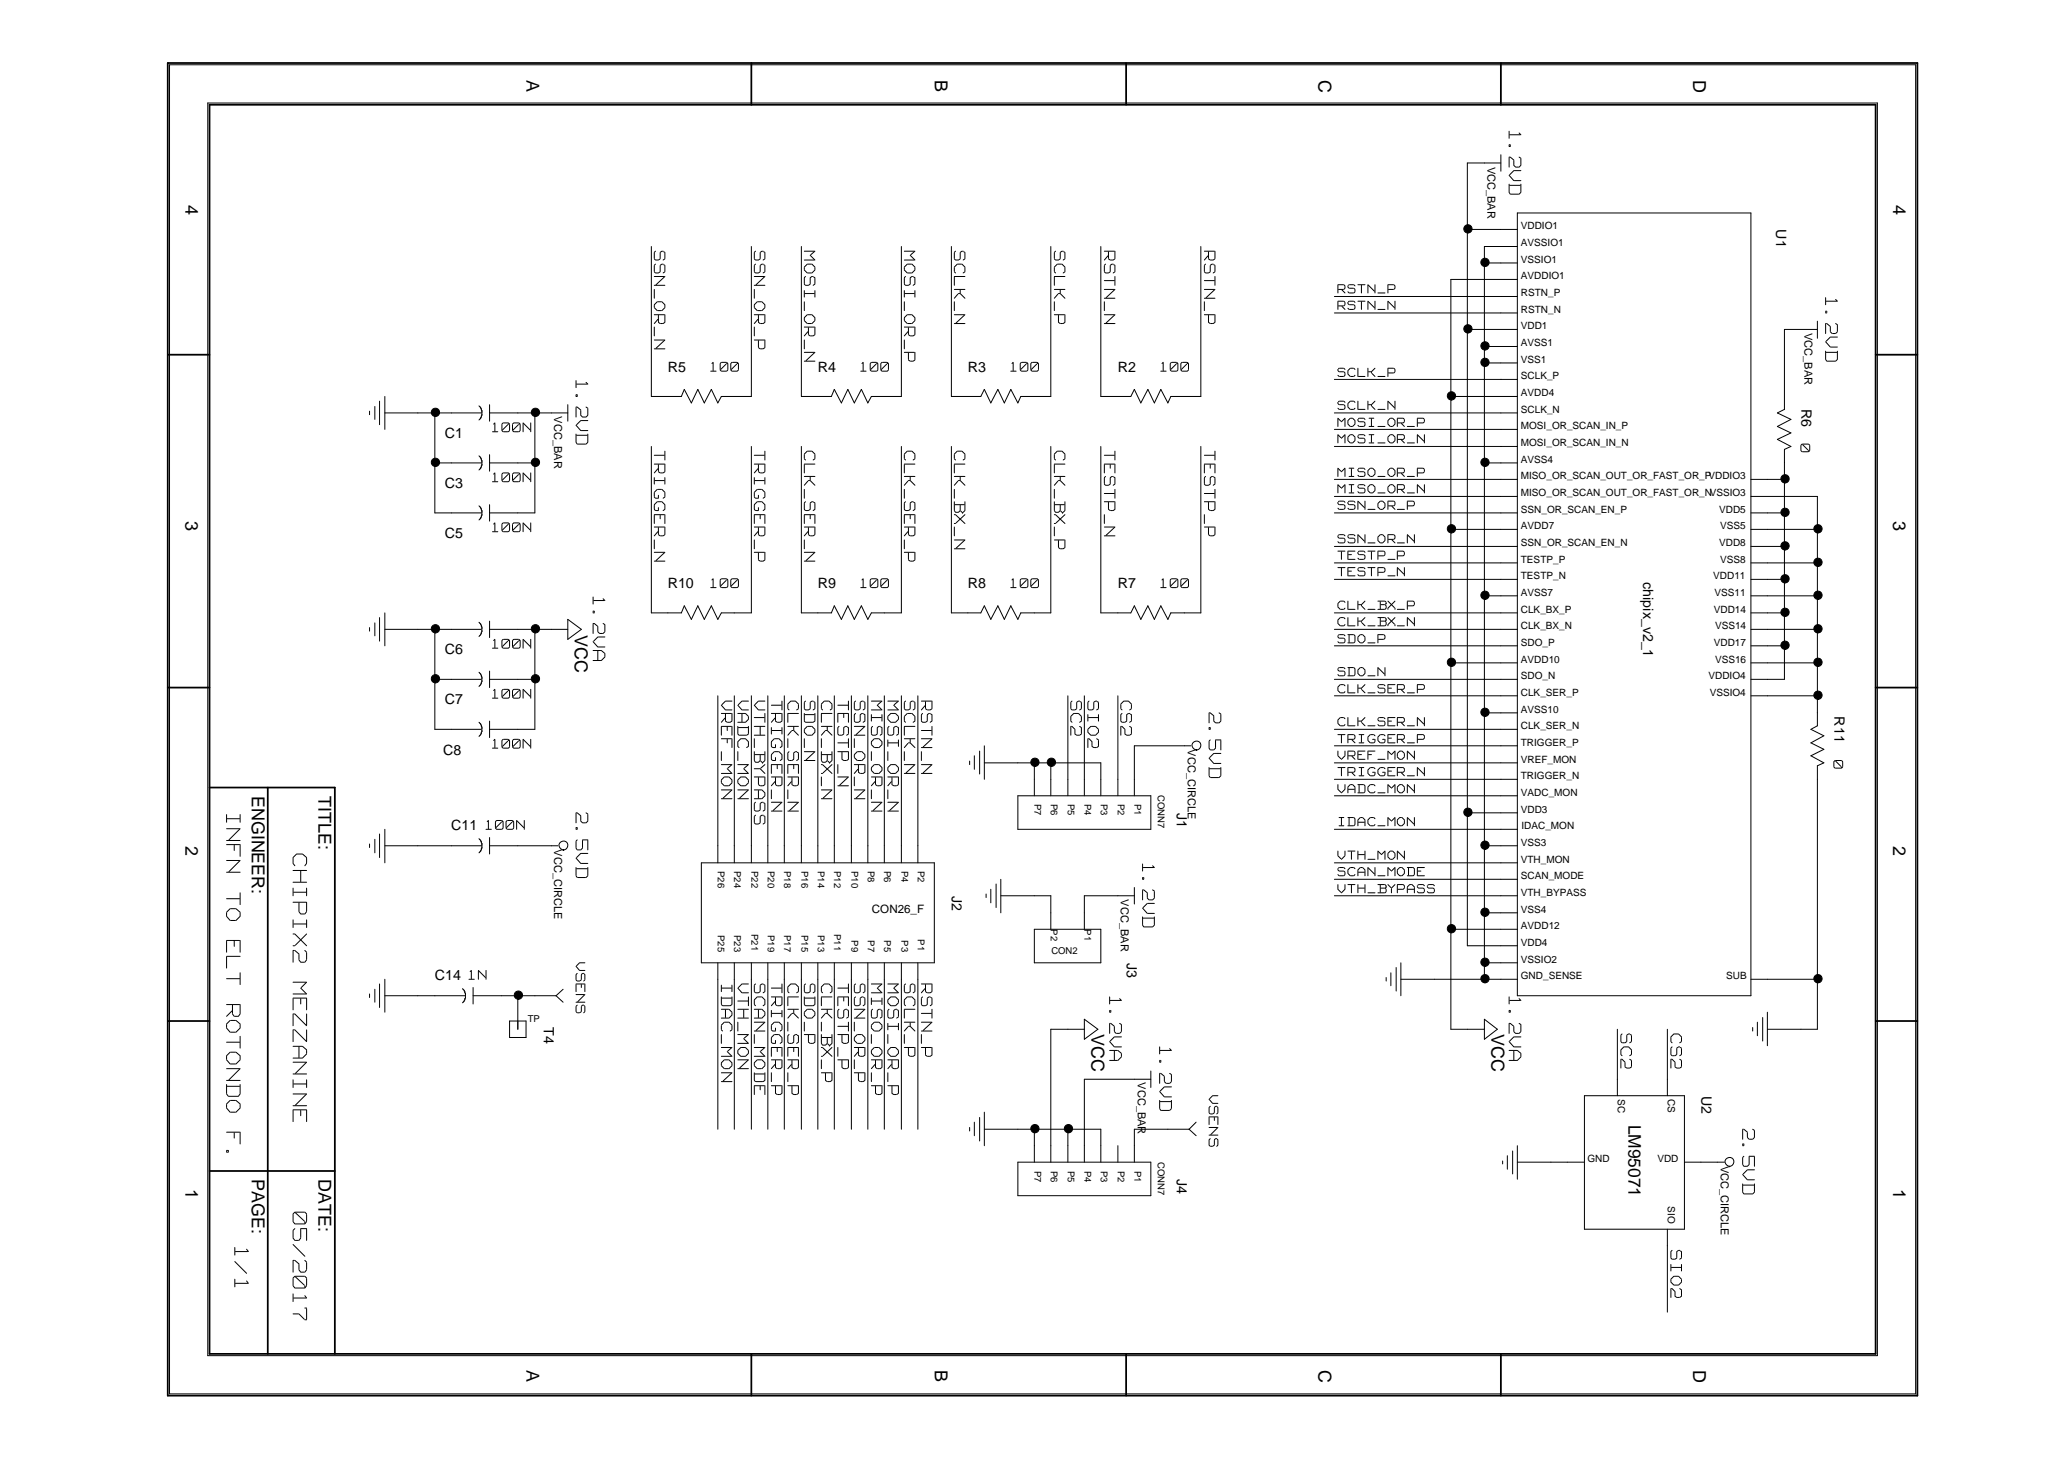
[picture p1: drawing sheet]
<svg xmlns="http://www.w3.org/2000/svg" width="297mm" height="210mm" viewBox="0 0 297 210" stroke-linecap="round" stroke-linejoin="round" font-family="sans-serif">
<defs><g id="words">
<g font-size="3.9" fill="#fff">
<text x="32.3" y="117.3" transform="rotate(90 32.3 117.3)">INFN TO ELT ROTONDO</text>
<text x="41.8" y="122.9" transform="rotate(90 41.8 122.9)">CHIPIX2</text>
<text x="41.8" y="141.2" transform="rotate(90 41.8 141.2)">MEZZANINE</text>
<text x="32.3" y="163" transform="rotate(90 32.3 163)">F.</text>
<text x="33.5" y="179.6" transform="rotate(90 33.5 179.6)">1/1</text>
<text x="41.8" y="174.5" transform="rotate(90 41.8 174.5)">05/2017</text>
</g>
<g font-size="3.4" fill="#fff">
<text x="216.8" y="18.9" transform="rotate(90 216.8 18.9)">1.2VD</text>
<text x="262.4" y="42.9" transform="rotate(90 262.4 42.9)">1.2VD</text>
<text x="82.6" y="54.8" transform="rotate(90 82.6 54.8)">1.2VD</text>
<text x="85" y="85.9" transform="rotate(90 85 85.9)">1.2VA</text>
<text x="173.7" y="102.6" transform="rotate(90 173.7 102.6)">2.5VD</text>
<text x="82.6" y="117" transform="rotate(90 82.6 117)">2.5VD</text>
<text x="164.1" y="124.4" transform="rotate(90 164.1 124.4)">1.2VD</text>
<text x="159.4" y="143.5" transform="rotate(90 159.4 143.5)">1.2VA</text>
<text x="216.8" y="143.5" transform="rotate(90 216.8 143.5)">1.2VA</text>
<text x="166.6" y="150.7" transform="rotate(90 166.6 150.7)">1.2VD</text>
<text x="250.5" y="162.6" transform="rotate(90 250.5 162.6)">2.5VD</text>
</g>
<g font-size="3" fill="#fff">
<text x="93.9" y="36.2" transform="rotate(90 93.9 36.2)">SSN_OR_N</text>
<text x="108.3" y="36.2" transform="rotate(90 108.3 36.2)">SSN_OR_P</text>
<text x="115.5" y="36.2" transform="rotate(90 115.5 36.2)">MOSI_OR_N</text>
<text x="129.9" y="36.2" transform="rotate(90 129.9 36.2)">MOSI_OR_P</text>
<text x="137.1" y="36.2" transform="rotate(90 137.1 36.2)">SCLK_N</text>
<text x="151.5" y="36.2" transform="rotate(90 151.5 36.2)">SCLK_P</text>
<text x="158.7" y="36.2" transform="rotate(90 158.7 36.2)">RSTN_N</text>
<text x="173.1" y="36.2" transform="rotate(90 173.1 36.2)">RSTN_P</text>
<text x="93.9" y="65" transform="rotate(90 93.9 65)">TRIGGER_N</text>
<text x="108.3" y="65" transform="rotate(90 108.3 65)">TRIGGER_P</text>
<text x="115.5" y="65" transform="rotate(90 115.5 65)">CLK_SER_N</text>
<text x="129.9" y="65" transform="rotate(90 129.9 65)">CLK_SER_P</text>
<text x="137.1" y="65" transform="rotate(90 137.1 65)">CLK_BX_N</text>
<text x="151.5" y="65" transform="rotate(90 151.5 65)">CLK_BX_P</text>
<text x="158.7" y="65" transform="rotate(90 158.7 65)">TESTP_N</text>
<text x="173.1" y="65" transform="rotate(90 173.1 65)">TESTP_P</text>
<text x="103.6" y="100.9" transform="rotate(90 103.6 100.9)">VREF_MON</text>
<text x="105.9" y="100.9" transform="rotate(90 105.9 100.9)">VADC_MON</text>
<text x="108.3" y="100.9" transform="rotate(90 108.3 100.9)">VTH_BYPASS</text>
<text x="110.8" y="100.9" transform="rotate(90 110.8 100.9)">TRIGGER_N</text>
<text x="113.1" y="100.9" transform="rotate(90 113.1 100.9)">CLK_SER_N</text>
<text x="115.5" y="100.9" transform="rotate(90 115.5 100.9)">SDO_N</text>
<text x="118" y="100.9" transform="rotate(90 118 100.9)">CLK_BX_N</text>
<text x="120.3" y="100.9" transform="rotate(90 120.3 100.9)">TESTP_N</text>
<text x="122.7" y="100.9" transform="rotate(90 122.7 100.9)">SSN_OR_N</text>
<text x="125.1" y="100.9" transform="rotate(90 125.1 100.9)">MISO_OR_N</text>
<text x="127.5" y="100.9" transform="rotate(90 127.5 100.9)">MOSI_OR_N</text>
<text x="129.9" y="100.9" transform="rotate(90 129.9 100.9)">SCLK_N</text>
<text x="132.3" y="100.9" transform="rotate(90 132.3 100.9)">RSTN_N</text>
<text x="153.9" y="100.9" transform="rotate(90 153.9 100.9)">SC2</text>
<text x="156.3" y="100.9" transform="rotate(90 156.3 100.9)">SIO2</text>
<text x="161" y="100.9" transform="rotate(90 161 100.9)">CS2</text>
<text x="103.6" y="141.8" transform="rotate(90 103.6 141.8)">IDAC_MON</text>
<text x="105.9" y="141.7" transform="rotate(90 105.9 141.7)">VTH_MON</text>
<text x="108.3" y="141.7" transform="rotate(90 108.3 141.7)">SCAN_MODE</text>
<text x="110.8" y="141.7" transform="rotate(90 110.8 141.7)">TRIGGER_P</text>
<text x="113.1" y="141.7" transform="rotate(90 113.1 141.7)">CLK_SER_P</text>
<text x="115.5" y="141.7" transform="rotate(90 115.5 141.7)">SDO_P</text>
<text x="118" y="141.7" transform="rotate(90 118 141.7)">CLK_BX_P</text>
<text x="120.3" y="141.7" transform="rotate(90 120.3 141.7)">TESTP_P</text>
<text x="122.7" y="141.7" transform="rotate(90 122.7 141.7)">SSN_OR_P</text>
<text x="125.1" y="141.7" transform="rotate(90 125.1 141.7)">MISO_OR_P</text>
<text x="127.5" y="141.7" transform="rotate(90 127.5 141.7)">MOSI_OR_P</text>
<text x="129.9" y="141.7" transform="rotate(90 129.9 141.7)">SCLK_P</text>
<text x="132.3" y="141.7" transform="rotate(90 132.3 141.7)">RSTN_P</text>
<text x="233" y="148.9" transform="rotate(90 233 148.9)">SC2</text>
<text x="240.2" y="148.9" transform="rotate(90 240.2 148.9)">CS2</text>
<text x="240.2" y="180" transform="rotate(90 240.2 180)">SIO2</text>
</g>
<g font-size="2.6">
<text x="75.8" y="11.5" transform="rotate(90 75.8 11.5)">A</text>
<text x="134.5" y="11.5" transform="rotate(90 134.5 11.5)">B</text>
<text x="189.8" y="11.5" transform="rotate(90 189.8 11.5)">C</text>
<text x="243.7" y="11.5" transform="rotate(90 243.7 11.5)">D</text>
<text x="26.7" y="29.5" transform="rotate(90 26.7 29.5)">4</text>
<text x="272.5" y="29.5" transform="rotate(90 272.5 29.5)">4</text>
<text x="26.7" y="75" transform="rotate(90 26.7 75)">3</text>
<text x="272.5" y="75" transform="rotate(90 272.5 75)">3</text>
<text x="82.7" y="91.4" transform="rotate(90 82.7 91.4)">VCC</text>
<text x="36.2" y="114.6" transform="rotate(90 36.2 114.6)">ENGINEER:</text>
<text x="45.8" y="114.6" transform="rotate(90 45.8 114.6)">TITLE:</text>
<text x="26.7" y="121.8" transform="rotate(90 26.7 121.8)">2</text>
<text x="272.5" y="121.8" transform="rotate(90 272.5 121.8)">2</text>
<text x="157.1" y="148.9" transform="rotate(90 157.1 148.9)">VCC</text>
<text x="214.6" y="148.9" transform="rotate(90 214.6 148.9)">VCC</text>
<text x="26.7" y="171.1" transform="rotate(90 26.7 171.1)">1</text>
<text x="36.2" y="169.8" transform="rotate(90 36.2 169.8)">PAGE:</text>
<text x="45.8" y="169.8" transform="rotate(90 45.8 169.8)">DATE:</text>
<text x="272.5" y="171.1" transform="rotate(90 272.5 171.1)">1</text>
<text x="75.8" y="197.3" transform="rotate(90 75.8 197.3)">A</text>
<text x="134.5" y="197.3" transform="rotate(90 134.5 197.3)">B</text>
<text x="189.8" y="197.3" transform="rotate(90 189.8 197.3)">C</text>
<text x="243.7" y="197.3" transform="rotate(90 243.7 197.3)">D</text>
</g>
<g font-size="2.6" fill="#fff">
<text x="259" y="63.9" transform="rotate(90 259 63.9)">0</text>
<text x="263.7" y="109.5" transform="rotate(90 263.7 109.5)">0</text>
<text x="82.7" y="138.6" transform="rotate(90 82.7 138.6)">VSENS</text>
<text x="173.8" y="157.7" transform="rotate(90 173.8 157.7)">VSENS</text>
</g>
<text font-size="2.5" x="234.4" y="161.9" transform="rotate(90 234.4 161.9)">LM95071</text>
<g font-size="2.3" fill="#fff">
<text x="192.5" y="44.5">RSTN_N</text>
<text x="192.5" y="42.1">RSTN_P</text>
<text x="102.3" y="53.2">100</text>
<text x="123.9" y="53.2">100</text>
<text x="145.5" y="53.2">100</text>
<text x="167.1" y="53.2">100</text>
<text x="192.5" y="58.9">SCLK_N</text>
<text x="192.5" y="54.1">SCLK_P</text>
<text x="70.9" y="61.9">100N</text>
<text x="192.5" y="61.3">MOSI_OR_P</text>
<text x="192.5" y="63.7">MOSI_OR_N</text>
<text x="70.9" y="69.1">100N</text>
<text x="192.5" y="70.9">MISO_OR_N</text>
<text x="192.5" y="68.5">MISO_OR_P</text>
<text x="70.9" y="76.3">100N</text>
<text x="192.5" y="73.2">SSN_OR_P</text>
<text x="192.5" y="78.1">SSN_OR_N</text>
<text x="192.5" y="80.4">TESTP_P</text>
<text x="192.5" y="82.8">TESTP_N</text>
<text x="102.3" y="84.3">100</text>
<text x="123.9" y="84.3">100</text>
<text x="145.5" y="84.3">100</text>
<text x="167.1" y="84.3">100</text>
<text x="192.5" y="87.6">CLK_BX_P</text>
<text x="70.9" y="93.1">100N</text>
<text x="192.5" y="92.5">SDO_P</text>
<text x="192.5" y="90">CLK_BX_N</text>
<text x="70.9" y="100.3">100N</text>
<text x="192.5" y="97.2">SDO_N</text>
<text x="192.5" y="99.7">CLK_SER_P</text>
<text x="70.9" y="107.5">100N</text>
<text x="192.5" y="106.9">TRIGGER_P</text>
<text x="192.5" y="104.4">CLK_SER_N</text>
<text x="192.5" y="109.2">VREF_MON</text>
<text x="192.5" y="111.6">TRIGGER_N</text>
<text x="69.9" y="119.1">100N</text>
<text x="192.5" y="114.1">VADC_MON</text>
<text x="192.7" y="118.8">IDAC_MON</text>
<text x="192.5" y="123.6">VTH_MON</text>
<text x="192.5" y="126">SCAN_MODE</text>
<text x="192.5" y="128.5">VTH_BYPASS</text>
</g>
<g font-size="2">
<text x="255.6" y="33" transform="rotate(90 255.6 33)">U1</text>
<text x="96.1" y="53.5">R5</text>
<text x="117.7" y="53.5">R4</text>
<text x="139.3" y="53.5">R3</text>
<text x="160.9" y="53.5">R2</text>
<text x="259.3" y="58.9" transform="rotate(90 259.3 58.9)">R6</text>
<text x="64" y="63">C1</text>
<text x="64" y="70.2">C3</text>
<text x="64" y="77.4">C5</text>
<text x="236.5" y="83.8" transform="rotate(90 236.5 83.8)">chipix_v2_1</text>
<text x="96.1" y="84.7">R10</text>
<text x="117.7" y="84.7">R9</text>
<text x="139.3" y="84.7">R8</text>
<text x="160.9" y="84.7">R7</text>
<text x="64" y="94.2">C6</text>
<text x="64" y="101.4">C7</text>
<text x="264" y="103.1" transform="rotate(90 264 103.1)">R11</text>
<text x="63.8" y="108.7">C8</text>
<text x="65" y="119.5">C11</text>
<text x="169.3" y="117" transform="rotate(90 169.3 117)">J1</text>
<text x="137" y="129" transform="rotate(90 137 129)">J2</text>
<text x="62.6" y="141.1">C14</text>
<text x="162.1" y="138.6" transform="rotate(90 162.1 138.6)">J3</text>
<text x="78.2" y="147.8" transform="rotate(90 78.2 147.8)">T4</text>
<text x="244.9" y="157.7" transform="rotate(90 244.9 157.7)">U2</text>
<text x="169.3" y="169.8" transform="rotate(90 169.3 169.8)">J4</text>
</g>
<text font-size="2" fill="#fff" x="67.5" y="140.6">1N</text>
<text font-size="1.7" x="125.5" y="131.4">CON26_F</text>
<g font-size="1.6">
<text x="214" y="24" transform="rotate(90 214 24)">VCC_BAR</text>
<text x="259.7" y="47.9" transform="rotate(90 259.7 47.9)">VCC_BAR</text>
<text x="79.8" y="60" transform="rotate(90 79.8 60)">VCC_BAR</text>
<text x="171" y="107.9" transform="rotate(90 171 107.9)">VCC_CIRCLE</text>
<text x="79.8" y="122.3" transform="rotate(90 79.8 122.3)">VCC_CIRCLE</text>
<text x="161.3" y="129.5" transform="rotate(90 161.3 129.5)">VCC_BAR</text>
<text x="163.8" y="155.8" transform="rotate(90 163.8 155.8)">VCC_BAR</text>
<text x="247.7" y="167.8" transform="rotate(90 247.7 167.8)">VCC_CIRCLE</text>
</g>
<g font-size="1.4">
<text x="218.9" y="35.5">AVSSIO1</text>
<text x="218.9" y="33">VDDIO1</text>
<text x="218.9" y="40.2">AVDDIO1</text>
<text x="218.9" y="37.9">VSSIO1</text>
<text x="218.9" y="42.7">RSTN_P</text>
<text x="218.9" y="47.4">VDD1</text>
<text x="218.9" y="45.1">RSTN_N</text>
<text x="218.9" y="52.3">VSS1</text>
<text x="218.9" y="49.9">AVSS1</text>
<text x="218.9" y="59.4">SCLK_N</text>
<text x="218.9" y="57.1">AVDD4</text>
<text x="218.9" y="54.6">SCLK_P</text>
<text x="218.9" y="64.3">MOSI_OR_SCAN_IN_N</text>
<text x="218.9" y="61.8">MOSI_OR_SCAN_IN_P</text>
<text x="218.9" y="71.5">MISO_OR_SCAN_OUT_OR_FAST_OR_NVSSIO3</text>
<text x="218.9" y="69">MISO_OR_SCAN_OUT_OR_FAST_OR_PVDDIO3</text>
<text x="218.9" y="66.6">AVSS4</text>
<text x="218.9" y="73.8">SSN_OR_SCAN_EN_P</text>
<text x="218.9" y="76.2">AVDD7</text>
<text x="247.4" y="73.8">VDD5</text>
<text x="247.6" y="76.2">VSS5</text>
<text x="218.9" y="83.4">TESTP_N</text>
<text x="218.9" y="81">TESTP_P</text>
<text x="218.9" y="78.7">SSN_OR_SCAN_EN_N</text>
<text x="246.6" y="83.4">VDD11</text>
<text x="247.4" y="78.7">VDD8</text>
<text x="247.6" y="81">VSS8</text>
<text x="218.9" y="88.2">CLK_BX_P</text>
<text x="218.9" y="85.8">AVSS7</text>
<text x="246.6" y="88.2">VDD14</text>
<text x="246.7" y="85.8">VSS11</text>
<text x="218.9" y="95.4">AVDD10</text>
<text x="218.9" y="93">SDO_P</text>
<text x="218.9" y="90.6">CLK_BX_N</text>
<text x="246.6" y="93">VDD17</text>
<text x="246.8" y="90.6">VSS14</text>
<text x="246.8" y="95.4">VSS16</text>
<text x="218.9" y="100.2">CLK_SER_P</text>
<text x="218.9" y="97.8">SDO_N</text>
<text x="245.9" y="97.8">VDDIO4</text>
<text x="246.1" y="100.2">VSSIO4</text>
<text x="218.9" y="107.4">TRIGGER_P</text>
<text x="218.9" y="105">CLK_SER_N</text>
<text x="218.9" y="102.6">AVSS10</text>
<text x="218.9" y="112.2">TRIGGER_N</text>
<text x="218.9" y="109.8">VREF_MON</text>
<text x="148.9" y="115.8" transform="rotate(90 148.9 115.8)">P7</text>
<text x="151.2" y="115.8" transform="rotate(90 151.2 115.8)">P6</text>
<text x="153.7" y="115.8" transform="rotate(90 153.7 115.8)">P5</text>
<text x="156.1" y="115.8" transform="rotate(90 156.1 115.8)">P4</text>
<text x="158.4" y="115.8" transform="rotate(90 158.4 115.8)">P3</text>
<text x="160.9" y="115.8" transform="rotate(90 160.9 115.8)">P2</text>
<text x="163.2" y="115.8" transform="rotate(90 163.2 115.8)">P1</text>
<text x="166.6" y="114.5" transform="rotate(90 166.6 114.5)">CONN7</text>
<text x="218.9" y="117">VDD3</text>
<text x="218.9" y="114.6">VADC_MON</text>
<text x="219" y="119.4">IDAC_MON</text>
<text x="103.3" y="125.4" transform="rotate(90 103.3 125.4)">P26</text>
<text x="105.7" y="125.4" transform="rotate(90 105.7 125.4)">P24</text>
<text x="108.1" y="125.4" transform="rotate(90 108.1 125.4)">P22</text>
<text x="110.5" y="125.4" transform="rotate(90 110.5 125.4)">P20</text>
<text x="112.9" y="125.4" transform="rotate(90 112.9 125.4)">P18</text>
<text x="115.3" y="125.4" transform="rotate(90 115.3 125.4)">P16</text>
<text x="117.7" y="125.4" transform="rotate(90 117.7 125.4)">P14</text>
<text x="120.1" y="125.4" transform="rotate(90 120.1 125.4)">P12</text>
<text x="122.5" y="125.4" transform="rotate(90 122.5 125.4)">P10</text>
<text x="124.9" y="125.4" transform="rotate(90 124.9 125.4)">P8</text>
<text x="127.3" y="125.4" transform="rotate(90 127.3 125.4)">P6</text>
<text x="129.7" y="125.4" transform="rotate(90 129.7 125.4)">P4</text>
<text x="132.1" y="125.4" transform="rotate(90 132.1 125.4)">P2</text>
<text x="218.9" y="121.8">VSS3</text>
<text x="218.9" y="124.2">VTH_MON</text>
<text x="218.9" y="126.6">SCAN_MODE</text>
<text x="218.9" y="129">VTH_BYPASS</text>
<text x="218.9" y="131.4">VSS4</text>
<text x="103.3" y="134.6" transform="rotate(90 103.3 134.6)">P25</text>
<text x="105.7" y="134.6" transform="rotate(90 105.7 134.6)">P23</text>
<text x="108.1" y="134.5" transform="rotate(90 108.1 134.5)">P21</text>
<text x="110.5" y="134.6" transform="rotate(90 110.5 134.6)">P19</text>
<text x="112.9" y="134.6" transform="rotate(90 112.9 134.6)">P17</text>
<text x="115.3" y="134.6" transform="rotate(90 115.3 134.6)">P15</text>
<text x="117.7" y="134.6" transform="rotate(90 117.7 134.6)">P13</text>
<text x="120.1" y="134.5" transform="rotate(90 120.1 134.5)">P11</text>
<text x="122.5" y="135.4" transform="rotate(90 122.5 135.4)">P9</text>
<text x="124.9" y="135.4" transform="rotate(90 124.9 135.4)">P7</text>
<text x="127.3" y="135.4" transform="rotate(90 127.3 135.4)">P5</text>
<text x="129.7" y="135.4" transform="rotate(90 129.7 135.4)">P3</text>
<text x="132.1" y="135.2" transform="rotate(90 132.1 135.2)">P1</text>
<text x="151.2" y="133.8" transform="rotate(90 151.2 133.8)">P2</text>
<text x="151.3" y="137.3">CON2</text>
<text x="156.1" y="133.8" transform="rotate(90 156.1 133.8)">P1</text>
<text x="218.9" y="136.2">VDD4</text>
<text x="218.9" y="133.8">AVDD12</text>
<text x="218.9" y="138.6">VSSIO2</text>
<text x="218.9" y="141">GND_SENSE</text>
<text x="248.4" y="141">SUB</text>
<text x="76" y="147.2">TP</text>
<text x="232.8" y="158.3" transform="rotate(90 232.8 158.3)">SC</text>
<text x="240" y="158.3" transform="rotate(90 240 158.3)">CS</text>
<text x="166.6" y="167.3" transform="rotate(90 166.6 167.3)">CONN7</text>
<text x="228.4" y="167.3">GND</text>
<text x="238.5" y="167.3">VDD</text>
<text x="148.9" y="168.6" transform="rotate(90 148.9 168.6)">P7</text>
<text x="151.2" y="168.6" transform="rotate(90 151.2 168.6)">P6</text>
<text x="153.7" y="168.6" transform="rotate(90 153.7 168.6)">P5</text>
<text x="156.1" y="168.6" transform="rotate(90 156.1 168.6)">P4</text>
<text x="158.4" y="168.6" transform="rotate(90 158.4 168.6)">P3</text>
<text x="160.9" y="168.6" transform="rotate(90 160.9 168.6)">P2</text>
<text x="163.2" y="168.6" transform="rotate(90 163.2 168.6)">P1</text>
<text x="240" y="173.7" transform="rotate(90 240 173.7)">SIO</text>
</g>
</g></defs>
<g fill="none" stroke="#000" stroke-width=".25">
<path d="M24.1 9.1h251.8v191.8h-251.8zM30.2 15.1h239.7v179.8h-239.7zM108.1 9.1v6M162.1 9.1v6M216 9.1v6M24.1 51.1h6.1M269.9 51.1h6M24.1 99h6.1M269.9 99h6M30.2 113.4h18v81.5M38.5 113.4v81.5M24.1 147h6.1"/>
<path d="M269.9 147h6M30.2 168.6h18M108.1 194.9v6M162.1 194.9v6M216 194.9v6"/>
</g>
<g fill="none" stroke="#000" stroke-width=".14">
<path d="M24.4 9.3h251.3v191.4h-251.3zM29.9 14.8h240.3v180.4h-240.3zM217.2 18.9v1M217.3 19.4h1.5M218.6 19.1l.3 .3M93.7 35.5v21.6h4.4l.4-1 1 1.9 .9-1.9 1 1.9 1-1.9 .9 1.9 .5-.9h4.3v-21.6M94.2 39.8h1.4M94.2 36.4v.8M94.2 38.3v.7M94.2 39.1l.1 .2M94.2 37.3l.1 .1M94.3 38l-.1 .2"/>
<path d="M94.3 36.2l-.1 .1M94.4 39.3h.3M94.4 37.4h.3M95 39.1l-.2 .2M95 37.3l-.2 .1M95 36.4v.8M95 38.3v.7M95.3 38l-.3 .2M95.3 36.2l-.3 .1M95.3 38h.1M95.3 36.2h.1M95.5 38.1l.2 .1"/>
<path d="M95.5 36.2l.2 .1M95.7 36.4v.8M95.7 38.3v.7M95.7 39.1l-.3 .2M95.7 37.3l-.3 .1M95.7 39.8l-1.3 1.2M108.6 36.4v.8M108.6 38.3v.7M108.6 39.8h1.4M108.6 39.1l.1 .2M108.6 37.3l.1 .1M108.7 38l-.1 .2"/>
<path d="M108.7 36.2l-.1 .1M108.8 39.3h.3M108.8 37.4h.3M109.4 36.4v.8M109.4 38.3v.7M109.4 39.1l-.3 .2M109.4 37.3l-.3 .1M109.7 38l-.3 .2M109.7 36.2l-.3 .1M109.7 38h.1M109.7 36.2h.1M109.9 38.1l.2 .1"/>
<path d="M109.9 36.2l.2 .1M110.1 36.4v.8M110.1 38.3v.7M110.1 39.1l-.3 .2M110.1 37.3l-.3 .1M110.1 39.8l-1.3 1.2M115.3 35.5v21.6h4.3l.5-1 1 1.9 .9-1.9 .9 1.9 1.1-1.9 .9 1.9 .5-.9h4.3v-21.6M115.8 38.5v.3M115.8 37.4h1.4M115.8 36.2h1.4M115.8 38.9l.4 .4M115.9 39.8l-.1 .2"/>
<path d="M116.2 38l-.4 .5M116.3 38h.5M116.3 39.3h.5M116.6 36.8l.7 .6M116.9 39.8l-.3 .2M116.9 38l.4 .5M116.9 39.8h.1M117.1 39.9l.2 .1M117.3 38.5v.3M117.3 38.9l-.4 .4M117.3 36.2l-.6 .5M130.1 38.5v.3"/>
<path d="M130.1 37.4h1.5M130.1 38.9l.5 .4M130.1 36.2h1.5M130.3 39.8l-.2 .2M130.6 38l-.5 .5M130.7 38h.5M130.7 39.3h.5M131 36.8l.7 .6M131.2 39.8l-.2 .2M131.2 38l.5 .5M131.3 39.8h.1M131.5 39.9l.2 .1"/>
<path d="M131.7 38.5v.3M131.7 38.9l-.5 .4M131.7 36.2l-.6 .5M136.9 35.5v21.6h4.3l.5-1 .9 1.9 1-1.9 .9 1.9 1-1.9 1 1.9 .4-.9h4.3v-21.6M137.3 39.8h1.6M137.3 36.4v.8M137.3 38.5v.5M137.3 39.9v1.2M137.3 39.1l.2 .2M137.3 37.3l.2 .1M137.5 36.2l-.2 .1M137.6 37.4h.2"/>
<path d="M137.8 38l-.5 .5M137.8 38h.6M138.2 36.4v.8M138.2 37.3l-.3 .1M138.4 38l.5 .5M138.4 36.2l-.2 .1M138.5 36.2h.1M138.7 36.2l.2 .1M138.9 39.1l-.3 .2M138.9 36.4v.8M138.9 38.5v.5M138.9 37.3l-.3 .1"/>
<path d="M151.7 39.8h1.6M151.7 36.4v.8M151.7 38.5v.5M151.7 39.9v1.2M151.7 39.1l.2 .2M151.7 37.3l.2 .1M151.9 36.2l-.2 .1M152 37.4h.2M152.2 38l-.5 .5M152.2 38h.6M152.6 36.4v.8M152.6 37.3l-.3 .1"/>
<path d="M152.8 38l.5 .5M152.8 36.2l-.2 .1M152.9 36.2h.1M153.1 36.2l.2 .1M153.3 39.1l-.3 .2M153.3 36.4v.8M153.3 38.5v.5M153.3 37.3l-.3 .1M158.4 35.5v21.6h4.3l.5-1 1 1.9 1-1.9 .9 1.9 1-1.9 1 1.9 .4-.9h4.3v-21.6M158.9 36.2h1.5M158.9 39.1l.2 .2M158.9 38.3v.7"/>
<path d="M159.1 38l-.2 .2M159.2 39.3h.2M159.4 36.8l-.5 .6M159.5 37.3l.3 .1M159.5 36.2v1M159.8 39.1l-.3 .2M159.8 38.3v.7M159.9 37.4h.2M160 38l-.2 .2M160.1 38h.1M160.3 38.1l.2 .1M160.5 39.1l-.3 .2"/>
<path d="M160.5 37.3l-.3 .1M160.5 36.2v1M160.5 38.3v.7M160.5 39.8v1.3M173.3 39.1l.2 .2M173.3 36.2h1.5M173.3 38.3v.7M173.5 38l-.2 .2M173.6 39.3h.2M173.8 36.8l-.5 .6M173.9 37.3l.3 .1M173.9 36.2v1"/>
<path d="M174.2 39.1l-.3 .2M174.2 38.3v.7M174.3 37.4h.2M174.4 38l-.2 .2M174.5 38h.1M174.7 38.1l.1 .1M174.8 39.1l-.2 .2M174.8 37.3l-.2 .1M174.8 36.2v1M174.8 38.3v.7M174.8 39.8v1.3M211.2 33h7.2"/>
<path d="M213.6 37.9h4.8M216 23.5h-4.8v112.7h7.2M216 22.3v2.4M217.2 27.7l.2 .3M217.2 22.6h.1M217.2 21.1h.2M217.2 20.8h.1M217.2 20.9v.1M217.2 22.7v1.4M217.2 26.5v1.1M217.2 25.2l.7 .8M217.3 26.7h1.5"/>
<path d="M217.4 22.6l.5 .4M217.4 20.8v.2M217.4 28h1.1M217.9 23.8l.2 .3M217.9 23.1v.6M217.9 24.6l-.6 .6M217.9 26h1M217.9 24.6h1M218.2 24.1h.3M218.4 35.5h-4.8v105.5M218.4 30.7h33.6v112.7h-33.6zM218.6 22.6l.3 .2"/>
<path d="M218.9 27.7l-.3 .3M218.9 23.8l-.3 .3M218.9 22.9v.8M218.9 26.5v1.1M53.2 59.2v.5M53.9 58.5v1.9M54.6 57.8v3.3M55.4 59.4h13.9M55.4 57.1v4.7M62.6 59.4v14.4h6.7M68.9 58.4l.4 .5 .1 .5M69.4 59.5l-.1 .5-.4 .5"/>
<path d="M70.5 59.4h11.2M70.5 58.3v2.3M77 59.4v14.4h-6.5M81.7 58.3v2.3M82.9 58.6h.1M82.9 57.1h.2M82.9 56.8h.1M82.9 54.8v1M82.9 56.9v.1M82.9 58.7v1.3M83 55.3h1.5M83.1 58.6l.5 .4"/>
<path d="M83.1 56.8v.2M83.6 59.8l.2 .2M83.6 59.1v.6M84.3 58.6l.3 .2M84.3 55l.3 .3M84.6 59.8l-.3 .2M84.6 58.9v.8M94.2 45.3h1.4M94.2 41.1h1.5M94.2 44.3l.4 .4M94.2 41.7v1.2M94.2 44v.2"/>
<path d="M94.2 47.1v1.3M94.2 50.2h1.5M94.2 48.9h1.4M94.6 43.4l-.4 .5M94.7 44.7h.5M94.7 43.4h.5M94.7 46l-.5 .6M94.8 46.4l.2 .2M94.8 45.4v.9M95.1 46.6h.2M95.3 43.4l.4 .5M95.7 46.4l-.3 .2"/>
<path d="M95.7 44v.2M95.7 45.3v1M95.7 44.3l-.4 .4M95.7 48.9l-1.3 1.2M102.3 53.4h.8M102.6 52.2l-.1 .1M102.6 52.3v1.1M103.6 53.3l.2 .1M103.6 52.4v.8M103.8 52.2l-.2 .1M103.9 53.4h.6M103.9 52.2h.6"/>
<path d="M104.5 52.4l-.8 .8M104.6 52.3h.1M104.6 52.2l.1 .1M104.7 53.3l-.1 .1M104.7 52.4v.8M105.2 53.3l.1 .1M105.2 52.4v.8M105.3 52.2l-.1 .1M105.4 53.4h.6M105.4 52.2h.6M106 52.4l-.7 .8M106.1 52.3h.1"/>
<path d="M106.1 52.2l.2 .1M106.3 53.3l-.2 .1M106.3 52.4v.8M108.6 41.7v1.2M108.6 44v.2M108.6 47.1v1.3M108.6 45.3h1.4M108.6 41.1h1.5M108.6 44.3l.4 .4M108.6 48.9h1.4M109 43.4l-.4 .5M109.1 44.7h.5"/>
<path d="M109.1 43.4h.5M109.1 46l-.5 .6M109.1 50.1l.3 .1M109.1 46.4l.3 .2M109.1 45.4v.9M109.1 49v1M109.5 46.6h.2M109.5 50.2h.2M109.7 43.4l.4 .5M110.1 44v.2M110.1 45.3v1M110.1 48.9v1.1"/>
<path d="M110.1 50.1l-.3 .1M110.1 46.4l-.3 .2M110.1 44.3l-.4 .4M115.8 40.1v.7M115.8 41.8v1M115.8 43.4v1.3M115.8 45.8v.3M115.8 48.9v1.3M115.8 52h1.5M115.8 46.2l.4 .4M115.8 40.9l.1 .2M115.8 50.7h1.4"/>
<path d="M115.8 47.1h1.4M115.8 42.3h1.4M116 41.1h.3M116.2 45.3l-.4 .4M116.3 46.6h.5M116.3 45.3h.5M116.3 47.8l-.5 .6M116.3 48.2l.3 .2M116.3 47.2v.9M116.6 40.9l-.3 .2M116.6 40.1v.7M116.7 48.4h.2"/>
<path d="M116.9 45.3l.4 .4M117.3 40.1v.7M117.3 41.8v1M117.3 45.8v.3M117.3 47.1v1M117.3 48.2l-.3 .2M117.3 46.2l-.4 .4M117.3 40.9l-.3 .2M117.3 50.7l-1.3 1.2M123.9 53.4h.7M124.2 52.2l-.2 .1M124.2 52.3v1.1"/>
<path d="M125.2 53.3l.2 .1M125.2 52.4v.8M125.4 52.2l-.2 .1M125.5 53.4h.6M125.5 52.2h.6M126.1 52.4l-.8 .8M126.2 52.3h.1M126.2 52.2l.1 .1M126.3 53.3l-.1 .1M126.3 52.4v.8M126.8 53.3l.1 .1M126.8 52.4v.8"/>
<path d="M126.9 52.2l-.1 .1M127 53.4h.6M127 52.2h.6M127.6 52.4l-.8 .8M127.7 52.3h.1M127.7 52.2l.2 .1M127.9 53.3l-.2 .1M127.9 52.4v.8M130.1 40.1v.7M130.1 41.8v1M130.1 43.4v1.3M130.1 45.8v.3"/>
<path d="M130.1 48.9v1.3M130.1 46.2l.5 .4M130.1 40.9l.2 .2M130.1 50.7h1.5M130.1 47.1h1.5M130.2 42.3h1.4M130.4 41.1h.3M130.6 45.3l-.5 .4M130.7 46.6h.5M130.7 45.3h.5M130.7 47.8l-.6 .6M130.7 51.8l.3 .2"/>
<path d="M130.7 48.2l.3 .2M130.7 47.2v.9M130.7 50.8v.9M131 40.1v.7M131 40.9l-.3 .2M131.1 52h.2M131.1 48.4h.2M131.2 45.3l.5 .4M131.7 40.1v.7M131.7 41.8v1M131.7 45.8v.3M131.7 47.1v1"/>
<path d="M131.7 50.7v1M131.7 51.8l-.3 .2M131.7 48.2l-.3 .2M131.7 46.2l-.5 .4M131.7 40.9l-.3 .2M137.3 46.6h1.6M137.3 45.3h1.5M137.3 43.4v1.3M137.3 41.7h1.6M137.8 42.3l-.5 .6M137.9 42.3h.2M138.2 41.8v.4"/>
<path d="M138.2 42.3l.7 .6M138.9 45.3l-1.3 1.2M145.5 53.4h.7M145.8 52.2l-.2 .1M145.8 52.3v1.1M146.8 53.3l.2 .1M146.8 52.4v.8M147 52.2l-.2 .1M147.1 53.4h.6M147.1 52.2h.6M147.7 52.4l-.8 .8M147.8 52.3h.1"/>
<path d="M147.8 52.2l.1 .1M147.9 53.3l-.1 .1M147.9 52.4v.8M148.3 53.3l.2 .1M148.3 52.4v.8M148.5 52.2l-.2 .1M148.6 53.4h.6M148.6 52.2h.6M149.2 52.4l-.8 .8M149.3 52.3h.1M149.3 52.2l.1 .1M149.4 53.3l-.1 .1"/>
<path d="M149.4 52.4v.8M151.7 45.3h1.5M151.7 43.4v1.3M151.7 41.7h1.6M152.2 42.3l-.5 .6M152.3 42.3h.2M152.3 46.4l.3 .2M152.3 45.4v.9M152.6 41.8v.4M152.6 42.3l.7 .6M152.7 46.6h.2M153.3 46.4l-.3 .2"/>
<path d="M153.3 45.3v1M158.9 46.6h1.6M158.9 45.3h1.5M158.9 41.7h1.5M158.9 42.9h1.6M158.9 40.4h1.5M158.9 43.4v1.3M160.5 45.3l-1.3 1.2M160.5 41.7l-1.3 1.2M167.1 53.4h.7M167.4 52.2l-.2 .1M167.4 52.3v1.1"/>
<path d="M168.4 53.3l.2 .1M168.4 52.4v.8M168.6 52.2l-.2 .1M168.7 53.4h.6M168.7 52.2h.6M169.3 52.4l-.8 .8M169.3 52.3h.1M169.3 52.2l.2 .1M169.5 53.3l-.2 .1M169.5 52.4v.8M169.9 53.3l.2 .1M169.9 52.4v.8"/>
<path d="M170.1 52.2l-.2 .1M170.2 53.4h.6M170.2 52.2h.6M170.8 52.4l-.8 .8M170.9 52.3h.1M170.9 52.2l.1 .1M171 53.3l-.1 .1M171 52.4v.8M173.3 45.3h1.5M173.3 41.7h1.5M173.3 43.4v1.3M173.3 42.9h1.5"/>
<path d="M173.3 40.4h1.5M173.9 46.4l.3 .2M173.9 45.4v.9M174.3 46.6h.2M174.8 46.4l-.2 .2M174.8 45.3v1M174.8 41.7l-1.2 1.2M192 45.1h26.4M192 59.4h26.4M192 54.6h26.4M192 42.7h26.4M192.5 41.1v1.1"/>
<path d="M192.5 43.4v1.1M192.5 53.2v.1M192.5 57.9v.1M192.5 53.4l.2 .1M192.5 54l.2 .2M192.5 58.1l.2 .2M192.5 58.8l.2 .1M192.5 41h.8M192.5 43.4h.8M192.6 41.7h.7M192.6 44h.7M192.7 53l-.1 .1"/>
<path d="M192.7 57.8h-.1M192.8 53.5h.5M192.8 53h.5M192.8 54.2h.5M192.8 58.3h.5M192.8 57.8h.5M192.8 58.9h.5M193.1 41.8l.5 .4M193.1 44.1l.5 .4M193.4 53l.2 .2M193.4 53.5l.2 .2M193.4 57.8l.2 .1"/>
<path d="M193.4 58.3l.2 .1M193.4 41l.2 .2M193.4 43.4l.2 .1M193.6 41.2v.2M193.6 43.6v.2M193.6 53.8v.1M193.6 58.5v.2M193.6 54l-.2 .2M193.6 58.8l-.2 .1M193.6 41.5l-.2 .2M193.6 43.9l-.2 .1M194 41.2h.1"/>
<path d="M194 43.5v.1M194 53.4v.4M194 58.2v.3M194 53.9l.3 .3M194 58.6l.3 .3M194 41.3l.2 .2M194 42l.2 .2M194 43.7l.2 .2M194 44.4l.2 .1M194.2 41l-.1 .1M194.2 43.4h-.1M194.2 41h.5"/>
<path d="M194.2 41.5h.5M194.2 42.2h.5M194.2 43.4h.5M194.2 43.9h.5M194.2 44.5h.5M194.3 53l-.3 .4M194.3 57.8l-.3 .3M194.4 53h.3M194.4 54.2h.3M194.4 57.8h.3M194.4 58.9h.3M194.8 41.5l.2 .2"/>
<path d="M194.8 53l.2 .2M194.8 57.8l.2 .1M194.8 41l.2 .2M194.8 43.4l.2 .1M194.8 43.9l.2 .1M195 54l-.2 .2M195 41.8v.1M195 44.1v.2M195 58.8l-.2 .1M195 42l-.2 .2M195 44.4l-.2 .1M195.4 53v1.2"/>
<path d="M195.4 57.8v1.1M195.4 41h1M195.4 43.4h1M195.5 54.2h.9M195.5 58.9h.9M195.9 41.1v1.1M195.9 43.4v1.1M196.9 41.1v1.1M196.9 43.4v1.1M196.9 53v1.2M196.9 57.8v1.1M196.9 41l.9 .9"/>
<path d="M196.9 43.4l.9 .9M196.9 53.5h.4M196.9 58.3h.4M197.4 53.6v.1M197.4 58.3v.1M197.5 53.8l.4 .4M197.5 58.5l.4 .4M197.9 41v1.2M197.9 43.4v1.1M197.9 53l-.5 .5M197.9 57.8l-.5 .5M198.3 54.2h1"/>
<path d="M198.3 58.9h1M198.3 42.2h1M198.3 44.5h1M199.7 41.1v1.1M199.7 43.4v1.1M199.7 53.1v1.1M199.7 57.8v1.1M199.7 53h.8M199.7 41h.8M199.7 57.8l1 .9M199.7 43.4l1 .9M199.8 53.7h.7"/>
<path d="M199.8 41.7h.7M200.6 53l.2 .2M200.6 41l.2 .2M200.8 41.2v.2M200.8 43.4v1.1M200.8 53.3v.1M200.8 57.8v1.1M200.8 53.5l-.2 .2M200.8 41.5l-.2 .2M208.8 57.1h9.6M211.2 47.4h7.2M213.6 52.3h4.8"/>
<path d="M213.6 49.9h4.8M218.4 40.2h-9.6v108h4.8M261.5 46.2v2.5M261.5 47.4h-4.7v11.5l-1 .5 1.9 1-1.9 1 1.9 .9-1.9 1 1.9 1-.9 .4v33.1h-4.8M262.7 51.7l.2 .3M262.7 46.6h.1M262.7 45.1h.2M262.7 44.8h.1M262.7 42.9v1M262.7 44.9v.1M262.7 46.7v1.3M262.7 50.6v1.1"/>
<path d="M262.7 49.2l.7 .8M262.8 43.4h1.5M262.8 50.7h1.5M262.9 46.6l.5 .4M262.9 44.8v.2M263 52h1.1M263.4 47.8l.3 .2M263.4 47.1v.6M263.4 48.5l-.6 .6M263.5 50h.9M263.5 48.5h.9M263.7 48h.4"/>
<path d="M264.2 46.6l.2 .1M264.2 43.1l.2 .3M264.4 51.7l-.2 .3M264.4 47.8l-.2 .2M264.4 46.8v.9M264.4 50.6v1.1M62.6 66.6h6.7M68.9 65.6l.4 .5 .1 .5M68.9 72.8l.4 .4 .1 .6M69.4 66.7l-.1 .5-.4 .5M69.4 73.9l-.1 .5-.4 .5M70.5 66.6h6.5"/>
<path d="M70.5 65.5v2.3M70.5 72.7v2.3M70.9 62.2h.7M70.9 69.4h.7M70.9 76.6h.7M71.2 60.9l-.2 .2M71.2 68.1l-.2 .2M71.2 75.3l-.2 .2M71.2 61v1.1M71.2 68.2v1.1M71.2 75.4v1.1M72.2 69.2l.2 .2"/>
<path d="M72.2 62l.2 .2M72.2 76.4l.2 .2M72.2 61.1v.8M72.2 68.3v.8M72.2 75.5v.8M72.4 60.9l-.2 .2M72.4 68.1l-.2 .2M72.4 75.3l-.2 .2M72.5 62.2h.6M72.5 60.9h.6M72.5 69.4h.6M72.5 68.1h.6"/>
<path d="M72.5 76.6h.6M72.5 75.3h.6M73.1 61.1l-.8 .8M73.1 68.3l-.8 .8M73.1 75.5l-.8 .8M73.2 61.1h.1M73.2 60.9l.1 .2M73.2 68.3h.1M73.2 68.1l.1 .2M73.2 75.5h.1M73.2 75.3l.1 .2M73.3 62l-.1 .2"/>
<path d="M73.3 69.2l-.1 .2M73.3 76.4l-.1 .2M73.3 61.1v.8M73.3 68.3v.8M73.3 75.5v.8M73.8 62l.1 .2M73.8 69.2l.1 .2M73.8 76.4l.1 .2M73.8 61.1v.8M73.8 68.3v.8M73.8 75.5v.8M73.9 60.9l-.1 .2"/>
<path d="M73.9 68.1l-.1 .2M73.9 75.3l-.1 .2M74 62.2h.6M74 60.9h.6M74 69.4h.6M74 68.1h.6M74 76.6h.6M74 75.3h.6M74.6 61.1l-.8 .8M74.6 68.3l-.8 .8M74.6 75.5l-.8 .8M74.7 61.1h.1"/>
<path d="M74.7 60.9l.2 .2M74.7 68.3h.1M74.7 68.1l.2 .2M74.7 75.5h.1M74.7 75.3l.2 .2M74.9 62l-.2 .2M74.9 69.2l-.2 .2M74.9 76.4l-.2 .2M74.9 61.1v.8M74.9 68.3v.8M74.9 75.5v.8M75.3 60.9l1 1"/>
<path d="M75.3 61v1.2M75.3 68.2v1.2M75.3 75.4v1.2M75.3 68.1l1 1M75.3 75.3l1 1M76.4 60.9v1.3M76.4 68.1v1.3M76.4 75.3v1.3M82.9 63.7l.2 .2M82.9 62.5v1.1M82.9 61.2l.7 .8M83 62.7h1.5"/>
<path d="M83.2 63.9h1.1M83.6 60.5l-.6 .6M83.7 62h.9M83.7 60.5h.9M83.9 60h.4M84.6 63.7l-.3 .2M84.6 62.5v1.1M93.7 64.3v23.9h4.4l.4-1 1 2 .9-2 1 2 1-2 .9 2 .5-1h4.3v-23.9M94.2 73.3l.1 .2M94.2 68.8v.9M94.2 71v.5M94.2 72.7v.5"/>
<path d="M94.2 74.2v1.2M94.2 77.7v1.3M94.2 71.6l.1 .1M94.2 74.1h1.4M94.2 79.5h1.4M94.2 75.9h1.4M94.2 66.8h1.4M94.2 65.5h1.4M94.2 69.2h1.4M94.4 73.5h.4M94.4 71.7h.4M94.6 72.2l-.4 .5"/>
<path d="M94.6 70.5l-.4 .4M94.7 72.2h.5M94.7 70.5h.5M94.7 76.6l-.5 .5M94.7 67.5l-.5 .6M94.8 77l.2 .1M94.8 66.9v.9M94.8 71.3v.3M94.8 73.1v.3M94.8 76v.9M94.8 67.9l.2 .2M95 74.2v.5"/>
<path d="M95.1 68.1h.2M95.1 77.1h.2M95.3 72.2l.4 .5M95.3 70.5l.4 .4M95.7 65v1.2M95.7 66.8v1M95.7 68.8v.9M95.7 71v.5M95.7 72.7v.5M95.7 74.1v1.3M95.7 75.9v1M95.7 77l-.3 .1"/>
<path d="M95.7 73.3l-.3 .2M95.7 71.6l-.3 .1M95.7 67.9l-.3 .2M95.7 79.5l-1.3 1.2M108.6 68.8v.9M108.6 71v.5M108.6 72.7v.5M108.6 74.2v1.2M108.6 77.7v1.3M108.6 73.3l.1 .2M108.6 71.6l.1 .1M108.6 74.1h1.4"/>
<path d="M108.6 79.5h1.4M108.6 75.9h1.4M108.6 66.8h1.4M108.6 65.5h1.4M108.6 69.2h1.4M108.8 73.5h.3M108.8 71.7h.3M109 72.2l-.4 .5M109 70.5l-.4 .4M109.1 72.2h.5M109.1 70.5h.5M109.1 76.6l-.5 .5"/>
<path d="M109.1 67.5l-.5 .6M109.1 77l.3 .1M109.1 66.9v.9M109.1 71.3v.3M109.1 73.1v.3M109.1 76v.9M109.1 79.6v.9M109.1 67.9l.3 .2M109.4 74.2v.5M109.5 68.1h.2M109.5 77.1h.2M109.7 72.2l.4 .5"/>
<path d="M109.7 70.5l.4 .4M110.1 65v1.2M110.1 66.8v1M110.1 68.8v.9M110.1 71v.5M110.1 72.7v.5M110.1 74.1v1.3M110.1 75.9v1M110.1 79.5v1M110.1 77l-.3 .1M110.1 73.3l-.3 .2M110.1 71.6l-.3 .1"/>
<path d="M110.1 67.9l-.3 .2M115.3 64.3v23.9h4.3l.5-1 1 2 .9-2 .9 2 1.1-2 .9 2 .5-1h4.3v-23.9M115.8 65.5v.5M115.8 66.9v1.2M115.8 70.5v1.2M115.8 72.5v.7M115.8 74.2v1.2M115.8 77.7v1.3M115.8 73.3l.1 .2M115.8 66.1l.1 .1M115.8 74.1h1.4M115.8 68.6h1.5"/>
<path d="M115.8 79.5h1.4M115.8 75.9h1.4M115.8 66.8h1.5M115.9 72.2l-.1 .2M116 73.5h.3M116.2 65l-.4 .4M116.3 65h.5M116.3 76.6l-.5 .5M116.3 69.3l-.5 .6M116.3 77l.3 .1M116.3 69.2h.2M116.3 76v.9"/>
<path d="M116.6 68.7v.4M116.6 72.5v.7M116.6 74.2v.5M116.6 73.3l-.3 .2M116.6 69.2l.7 .7M116.7 77.1h.2M116.9 65l.4 .4M116.9 72.2l-.3 .2M116.9 72.2h.1M117.1 72.3l.2 .1M117.3 65.5v.5M117.3 72.5v.7"/>
<path d="M117.3 74.1v1.3M117.3 75.9v1M117.3 77l-.3 .1M117.3 73.3l-.3 .2M117.3 66.1l-.3 .1M117.3 79.5l-1.3 1.2M130.1 65.5v.5M130.1 66.9v1.2M130.1 70.5v1.2M130.1 72.5v.7M130.1 74.2v1.2M130.1 77.7v1.3"/>
<path d="M130.1 73.3l.2 .2M130.1 66.1l.2 .1M130.1 74.1h1.5M130.1 68.6h1.6M130.1 79.5h1.5M130.1 75.9h1.5M130.1 66.8h1.6M130.3 72.2l-.2 .2M130.4 73.5h.3M130.6 65l-.5 .4M130.7 65h.5M130.7 76.6l-.6 .5"/>
<path d="M130.7 69.3l-.6 .6M130.7 69.2h.2M130.7 77l.3 .1M130.7 76v.9M130.7 79.6v.9M131 68.7v.4M131 72.5v.7M131 74.2v.5M131 73.3l-.3 .2M131 69.2l.7 .7M131.1 77.1h.2M131.2 72.2l-.2 .2"/>
<path d="M131.2 65l.5 .4M131.3 72.2h.1M131.5 72.3l.2 .1M131.7 65.5v.5M131.7 72.5v.7M131.7 74.1v1.3M131.7 75.9v1M131.7 79.5v1M131.7 77l-.3 .1M131.7 73.3l-.3 .2M131.7 66.1l-.3 .1M136.9 64.3v23.9h4.3l.5-1 .9 2 1-2 .9 2 1-2 1 2 .4-1h4.3v-23.9"/>
<path d="M137.3 65.5v.5M137.3 66.9v1.2M137.3 70.5v1.2M137.3 72.2v1.2M137.3 75.9v1.2M137.3 79h1.6M137.3 75.4h.2M137.3 74.1h.1M137.3 68.6h1.6M137.3 73.5l.2 .3M137.3 66.1l.2 .1M137.3 66.8h1.6"/>
<path d="M137.3 77.7h1.5M137.4 72.7h1.4M137.5 74.1l1.4 1.3M137.6 73.8h.2M137.8 65l-.5 .4M137.8 65h.6M137.8 69.3l-.5 .6M137.9 69.2h.2M138.2 68.7v.4M138.2 72.7v.7M138.2 73.5l-.3 .3M138.2 69.2l.7 .7"/>
<path d="M138.3 73.6l.1 .2M138.4 65l.5 .4M138.5 73.8h.1M138.9 65.5v.5M138.9 72.2v1.2M138.9 73.5l-.3 .3M138.9 66.1l-.3 .1M138.9 77.7l-1.3 1.2M138.9 74.1l-1.3 1.2M151.7 65.5v.5M151.7 66.9v1.2M151.7 70.5v1.2"/>
<path d="M151.7 72.2v1.2M151.7 75.9v1.2M151.7 75.4h.2M151.7 74.1h.1M151.7 73.5l.2 .3M151.7 66.1l.2 .1M151.7 68.6h1.6M151.7 66.8h1.6M151.7 77.7h1.5M151.8 72.7h1.4M151.9 74.1l1.4 1.3M152 73.8h.2"/>
<path d="M152.2 65l-.5 .4M152.2 65h.6M152.2 69.3l-.5 .6M152.3 78.8l.3 .2M152.3 69.2h.2M152.3 77.8v1M152.6 68.7v.4M152.6 72.7v.7M152.6 73.5l-.3 .3M152.6 69.2l.7 .7M152.7 79h.2M152.7 73.6l.1 .2"/>
<path d="M152.8 65l.5 .4M152.9 73.8h.1M153.3 65.5v.5M153.3 72.2v1.2M153.3 77.7v1.1M153.3 78.8l-.3 .2M153.3 73.5l-.3 .3M153.3 66.1l-.3 .1M153.3 74.1l-1.3 1.2M158.4 64.3v23.9h4.3l.5-1 1 2 1-2 .9 2 1-2 1 2 .4-1h4.3v-23.9M158.9 77.1h1.6M158.9 72.2h1.5"/>
<path d="M158.9 69.7l.2 .2M158.9 66.9v1.2M158.9 68.8v.8M158.9 74.1v1.3M158.9 75.9h1.5M158.9 66.8h1.5M158.9 65.5h1.5M158.9 71h1.5M159.1 68.6l-.2 .2M159.2 69.9h.2M159.5 73.3l.3 .2M159.5 72.3v.9"/>
<path d="M159.8 69.7l-.3 .2M159.8 66.9v.5M159.8 68.8v.8M159.9 73.5h.2M160 68.6l-.2 .2M160.1 68.6h.1M160.3 68.7l.2 .1M160.5 73.3l-.3 .2M160.5 69.7l-.3 .2M160.5 65v1.2M160.5 66.8v1.3M160.5 68.8v.8"/>
<path d="M160.5 70.5v1.2M160.5 72.2v1M160.5 75.9l-1.3 1.2M173.3 72.2h1.5M173.3 69.7l.2 .2M173.3 66.9v1.2M173.3 68.8v.8M173.3 74.1v1.3M173.3 75.9h1.5M173.3 66.8h1.5M173.3 65.5h1.5M173.3 71h1.5"/>
<path d="M173.5 68.6l-.2 .2M173.6 69.9h.2M173.9 77l.3 .1M173.9 73.3l.3 .2M173.9 72.3v.9M173.9 76v.9M174.2 69.7l-.3 .2M174.2 66.9v.5M174.2 68.8v.8M174.3 77.1h.2M174.3 73.5h.2M174.4 68.6l-.2 .2"/>
<path d="M174.5 68.6h.1M174.7 68.7l.1 .1M174.8 77l-.2 .1M174.8 73.3l-.2 .2M174.8 69.7l-.2 .2M174.8 65v1.2M174.8 66.8v1.3M174.8 68.8v.8M174.8 70.5v1.2M174.8 72.2v1M174.8 75.9v1M192 78.7h26.4"/>
<path d="M192 69h26.4M192 64.3h26.4M192 73.8h26.4M192 71.5h26.4M192 61.8h26.4M192.5 77.3l.2 .2M192.5 60.3v1.1M192.5 62.7v1.1M192.5 67.5v1.1M192.5 69.9v1.1M192.5 72.3v.1M192.5 77.1v.1"/>
<path d="M192.5 67.4l.5 .4M192.5 78l.2 .2M192.5 79.3h1.1M192.5 72.5l.2 .2M192.5 73.2l.2 .1M192.5 69.8l.5 .4M192.5 62.6l.5 .4M192.5 60.2l.5 .4M192.7 72.1l-.1 .1M192.7 77l-.1 .1M192.8 77h.5M192.8 78.2h.5"/>
<path d="M192.8 77.5h.5M192.8 72.1h.5M192.8 73.3h.5M192.8 72.7h.5M193.1 79.4v1.1M193.4 77l.2 .1M193.4 77.5l.2 .2M193.4 72.1l.2 .2M193.4 72.7l.2 .1M193.6 60.3v1.1M193.6 62.7v1.1M193.6 67.5v1.1"/>
<path d="M193.6 69.9v1.1M193.6 72.9v.2M193.6 77.7v.2M193.6 78l-.2 .2M193.6 73.2l-.2 .1M193.6 60.2l-.5 .5M193.6 67.4l-.5 .5M193.6 69.8l-.5 .5M193.6 62.6l-.5 .5M194 60.6v.4M194 63v.3M194 72.3v.1"/>
<path d="M194 77.1v.1M194 79.4v1.1M194 79.3h1M194 77.3l.2 .2M194 78l.2 .2M194 72.5l.2 .2M194 73.2l.2 .1M194 63.4l.3 .4M194 61.1l.3 .3M194.1 79.9h.4M194.2 68.6h.6M194.2 67.4h.6"/>
<path d="M194.2 77l-.1 .1M194.2 72.1l-.1 .1M194.2 69.8h.6M194.2 71h.6M194.2 77h.5M194.2 78.2h.5M194.2 77.5h.5M194.2 72.1h.5M194.2 73.3h.5M194.2 72.7h.5M194.3 62.6l-.3 .3M194.3 60.2l-.3 .3"/>
<path d="M194.4 62.6h.2M194.4 63.8h.2M194.4 60.2h.2M194.4 61.4h.2M194.5 67.5v1M194.5 69.9v1M194.7 62.6l.3 .3M194.7 60.2l.3 .3M194.8 77l.2 .1M194.8 77.5l.2 .2M194.8 72.1l.2 .2M194.8 72.7l.2 .1"/>
<path d="M195 60.6v.4M195 63v.3M195 72.9v.2M195 77.7v.2M195 78l-.2 .2M195 73.2l-.2 .1M195 63.4l-.3 .4M195 61.1l-.3 .3M195.4 60.4v.1M195.4 62.8h.1M195.4 67.6v.1M195.4 69.9v.1"/>
<path d="M195.4 72.2v1.1M195.4 77.1v1.1M195.4 79.5v.1M195.4 67.7l.2 .2M195.4 68.4l.2 .2M195.4 79.7l.2 .2M195.4 70.1l.2 .2M195.4 70.8l.2 .2M195.4 62.9l.2 .2M195.4 63.6l.2 .2M195.4 60.5l.2 .2M195.4 61.2l.2 .2"/>
<path d="M195.4 77l1 .9M195.4 72.1l1 1M195.6 67.4l-.1 .1M195.6 79.3l-.1 .1M195.6 69.8l-.1 .1M195.6 62.6l-.1 .1M195.6 60.2l-.1 .1M195.7 68.6h.5M195.7 67.4h.5M195.7 67.9h.5M195.7 79.3h.5M195.7 79.9h.5"/>
<path d="M195.7 69.8h.5M195.7 71h.5M195.7 70.3h.5M195.7 62.6h.5M195.7 63.8h.5M195.7 63.1h.5M195.7 60.2h.5M195.7 61.4h.5M195.7 60.7h.5M196.3 67.4l.1 .2M196.3 67.9l.1 .2M196.3 79.3l.1 .2"/>
<path d="M196.3 79.9l.1 .1M196.3 69.8l.1 .1M196.3 70.3l.1 .2M196.3 62.6l.1 .2M196.3 63.1l.1 .2M196.3 60.2l.1 .2M196.3 60.7l.1 .2M196.4 61v.1M196.4 63.3v.2M196.4 68.2v.1M196.4 70.5v.2M196.4 72.1v1.2"/>
<path d="M196.4 77v1.2M196.4 68.4l-.1 .2M196.4 70.8l-.1 .2M196.4 63.6l-.1 .2M196.4 61.2l-.1 .2M196.9 68.3l.3 .3M196.9 67.8v.4M196.9 70.2v.3M196.9 79.3h1M196.9 78.2h1M196.9 73.3h1M196.9 70.6l.3 .4"/>
<path d="M197 62.6h.7M197 63.8h.7M197 60.2h.7M197 61.4h.7M197.2 67.4l-.3 .3M197.2 69.8l-.3 .3M197.3 68.6h.2M197.3 67.4h.2M197.3 69.8h.2M197.3 71h.2M197.4 60.3v1M197.4 62.7v1"/>
<path d="M197.4 79.4v1.1M197.5 67.4l.4 .3M197.5 69.8l.4 .3M197.9 67.8v.4M197.9 70.2v.3M197.9 68.3l-.4 .3M197.9 70.6l-.4 .4M198.3 68.6h1M198.3 72.6v.3M198.3 77.4v.3M198.3 79.4v1.1M198.3 79.3h.8"/>
<path d="M198.3 77.8l.3 .4M198.3 73l.3 .3M198.3 71h1M198.3 63.8h1M198.3 61.4h1M198.6 77l-.3 .3M198.6 72.1l-.3 .4M198.7 77h.2M198.7 78.2h.2M198.7 72.1h.2M198.7 73.3h.2M199 77l.3 .3"/>
<path d="M199 72.1l.3 .4M199.1 79.3l.2 .2M199.3 73l-.3 .3M199.3 72.6v.3M199.3 77.4v.3M199.3 79.6v.2M199.3 79.9l-.2 .1M199.3 77.8l-.3 .4M199.7 68.3l.4 .3M199.7 60.6v.4M199.7 63v.3M199.7 67.8v.4"/>
<path d="M199.7 70.2v.3M199.7 72.2v1.1M199.7 77.1v1.1M199.7 77h.8M199.7 72.1h.8M199.7 70.6l.4 .4M199.7 63.4l.4 .4M199.7 61.1l.4 .3M199.8 77.7h.7M199.8 72.8h.7M200.1 60.2l-.4 .3M200.1 67.4l-.4 .3"/>
<path d="M200.1 69.8l-.4 .3M200.1 62.6l-.4 .3M200.2 68.6h.1M200.2 67.4h.1M200.2 69.8h.1M200.2 71h.1M200.2 62.6h.1M200.2 63.8h.1M200.2 60.2h.1M200.2 61.4h.1M200.3 77.7l.5 .5M200.3 72.9l.5 .4"/>
<path d="M200.4 67.4l.4 .3M200.4 69.8l.4 .3M200.4 62.6l.4 .3M200.4 60.2l.4 .3M200.6 77l.2 .1M200.6 72.1l.2 .2M200.8 60.6v.4M200.8 63v.3M200.8 67.8v.4M200.8 70.2v.3M200.8 72.4v.2M200.8 77.2v.2"/>
<path d="M200.8 68.3l-.4 .3M200.8 77.5l-.2 .2M200.8 72.7l-.2 .1M200.8 70.6l-.4 .4M200.8 63.4l-.4 .4M200.8 61.1l-.4 .3M201.1 67.4h.8M201.1 60.3v1.1M201.1 62.7v1.1M201.1 67.5v1.1M201.1 69.9v1.1M201.1 79.4v1.1"/>
<path d="M201.1 79.3h.8M201.1 78.2h1M201.1 73.3h1M201.1 69.8h.8M201.1 62.6h.8M201.1 60.2h.8M201.2 60.9h.7M201.2 68.1h.7M201.2 70.5h.7M201.2 63.3h.7M201.7 68.2l.4 .4M201.7 70.5l.4 .5"/>
<path d="M201.7 63.3l.4 .5M201.7 61l.4 .4M201.9 67.4l.2 .2M201.9 79.3l.2 .2M201.9 69.8l.2 .1M201.9 62.6l.2 .2M201.9 60.2l.2 .2M202.1 60.5v.1M202.1 62.8v.2M202.1 67.7v.1M202.1 70v.2M202.1 79.6v.2"/>
<path d="M202.1 67.9l-.2 .2M202.1 79.9l-.2 .1M202.1 70.3l-.2 .2M202.1 63.1l-.2 .2M202.1 60.7l-.2 .2M202.5 68.6h1.1M202.5 72.1h.8M202.5 71h1.1M202.5 63.8h1.1M202.5 61.4h1.1M202.5 72.2v1.1M202.5 77.1v1.1"/>
<path d="M202.5 77l1 .9M202.6 72.8h.7M203.4 72.1l.2 .2M203.6 72.4v.2M203.6 77v1.2M203.6 72.7l-.2 .1M204 60.3v1.1M204 62.7v1.1M204 67.5v1.1M204 69.9v1.1M204 67.4h.7M204 60.2h.7"/>
<path d="M204 69.8l.9 .9M204 62.6l.9 .9M204.1 60.9h.6M204.1 68.1h.6M204.8 67.4l.2 .2M204.8 60.2l.2 .2M205 60.5v.1M205 62.6v1.2M205 67.7v.1M205 69.8v1.2M205 67.9l-.2 .2M205 60.7l-.2 .2"/>
<path d="M208.8 76.2h9.6M213.6 66.6h4.8M252 71.5h9.5v33l-.9 .5 1.9 .9-1.9 1 1.9 1-1.9 .9 1.9 1-1 .4v38h-7.1M252 78.7h4.8M252 76.2h9.5M252 69h4.8M252 73.8h4.8M259.2 64.2v.6M259.2 64.9l.1 .1M259.3 63.9l-.1 .2M259.4 63.9h.8M259.4 64l.8 .8"/>
<path d="M259.4 65h.8M260.3 64.9v.1M260.3 63.9l.1 .2M260.4 64.9l-.1 .1M260.4 64.2v.6M53.2 90.4v.5M53.9 89.7v1.8M54.6 88.9v3.4M55.4 90.6h13.9M55.4 88.2v4.8M62.6 90.6v14.4h6.7M62.6 97.8h6.7"/>
<path d="M68.9 89.6l.4 .4 .1 .6M68.9 96.8l.4 .4 .1 .6M69.4 90.7l-.1 .5-.4 .4M69.4 97.9l-.1 .5-.4 .4M70.5 97.8h6.5M70.5 90.6h11.2M70.5 89.4v2.4M70.5 96.6v2.4M70.9 93.3h.7M71.2 92l-.2 .2M71.2 99.2l-.2 .2M71.2 92.1v1.1"/>
<path d="M71.2 99.3v1.1M72.2 93.1l.2 .2M72.2 92.3v.8M72.2 99.5v.8M72.4 92l-.2 .2M72.4 99.2l-.2 .2M72.5 93.3h.6M72.5 92h.6M72.5 99.2h.6M73.1 92.3l-.8 .8M73.1 99.5l-.8 .8M73.2 92.2h.1"/>
<path d="M73.2 92l.1 .2M73.2 99.4h.1M73.2 99.2l.1 .2M73.3 93.1l-.1 .2M73.3 92.3v.8M73.3 99.5v.8M73.8 93.1l.1 .2M73.8 92.3v.8M73.8 99.5v.8M73.9 92l-.1 .2M73.9 99.2l-.1 .2M74 93.3h.6"/>
<path d="M74 92h.6M74 99.2h.6M74.6 92.3l-.8 .8M74.6 99.5l-.8 .8M74.7 92.2h.1M74.7 92l.2 .2M74.7 99.4h.1M74.7 99.2l.2 .2M74.9 93.1l-.2 .2M74.9 92.3v.8M74.9 99.5v.8M75.3 92l1 1.1"/>
<path d="M75.3 92.1v1.2M75.3 99.3v1.2M75.3 99.2l1 1.1M76.4 92v1.3M76.4 99.2v1.3M77 90.6v14.4h-6.5M81.7 89.2l2 1.4-2 1.4zM85.4 89.8h.1M85.4 88.2h.1M85.4 88h.1M85.4 85.9v1.1M85.4 88.1v.1"/>
<path d="M85.4 89.8v1.4M85.4 95.1h1.1M85.4 93.7h1.1M85.4 92.4l.6 .7M85.4 86.5h1.6M85.5 89.8l.5 .4M85.5 88v.2M86 90.9l.3 .3M86 90.3v.6M86 93.7v1.3M86 91.7l-.6 .6M86.1 93.1h.9"/>
<path d="M86.1 91.7h.9M86.4 91.2h.3M86.5 93.7l.5 .4M86.8 89.8l.2 .1M86.8 86.2l.2 .3M87 90v.9M87 94.2v.3M87 90.9l-.2 .3M87 94.6l-.5 .5M94.2 80.8h1.5M102.3 84.6h.8M102.6 83.3l-.1 .2"/>
<path d="M102.6 83.4v1.1M103.6 84.4l.2 .2M103.6 83.6v.7M103.8 83.3l-.2 .2M103.9 84.6h.6M103.9 83.3h.6M104.5 83.6l-.8 .7M104.6 83.5h.1M104.6 83.3l.1 .2M104.7 84.4l-.1 .2M104.7 83.6v.7M105.2 84.4l.1 .2"/>
<path d="M105.2 83.6v.7M105.3 83.3l-.1 .2M105.4 84.6h.6M105.4 83.3h.6M106 83.6l-.7 .7M106.1 83.5h.1M106.1 83.3l.2 .2M106.3 84.4l-.2 .2M106.3 83.6v.7M109.1 80.6l.3 .2M109.5 80.8h.2M110.1 80.6l-.3 .2"/>
<path d="M115.8 80.8h1.5M123.9 84.6h.7M124.2 83.3l-.2 .2M124.2 83.4v1.1M125.2 84.4l.2 .2M125.2 83.6v.7M125.4 83.3l-.2 .2M125.5 84.6h.6M125.5 83.3h.6M126.1 83.6l-.8 .7M126.2 83.5h.1M126.2 83.3l.1 .2"/>
<path d="M126.3 84.4l-.1 .2M126.3 83.6v.7M126.8 84.4l.1 .2M126.8 83.6v.7M126.9 83.3l-.1 .2M127 84.6h.6M127 83.3h.6M127.6 83.6l-.8 .7M127.7 83.5h.1M127.7 83.3l.2 .2M127.9 84.4l-.2 .2M127.9 83.6v.7"/>
<path d="M130.7 80.6l.3 .2M131.1 80.8h.2M131.7 80.6l-.3 .2M145.5 84.6h.7M145.8 83.3l-.2 .2M145.8 83.4v1.1M146.8 84.4l.2 .2M146.8 83.6v.7M147 83.3l-.2 .2M147.1 84.6h.6M147.1 83.3h.6M147.7 83.6l-.8 .7"/>
<path d="M147.8 83.5h.1M147.8 83.3l.1 .2M147.9 84.4l-.1 .2M147.9 83.6v.7M148.3 84.4l.2 .2M148.3 83.6v.7M148.5 83.3l-.2 .2M148.6 84.6h.6M148.6 83.3h.6M149.2 83.6l-.8 .7M149.3 83.5h.1M149.3 83.3l.1 .2"/>
<path d="M149.4 84.4l-.1 .2M149.4 83.6v.7M167.1 84.6h.7M167.4 83.3l-.2 .2M167.4 83.4v1.1M168.4 84.4l.2 .2M168.4 83.6v.7M168.6 83.3l-.2 .2M168.7 84.6h.6M168.7 83.3h.6M169.3 83.6l-.8 .7M169.3 83.5h.1"/>
<path d="M169.3 83.3l.2 .2M169.5 84.4l-.2 .2M169.5 83.6v.7M169.9 84.4l.2 .2M169.9 83.6v.7M170.1 83.3l-.2 .2M170.2 84.6h.6M170.2 83.3h.6M170.8 83.6l-.8 .7M170.9 83.5h.1M170.9 83.3l.1 .2M171 84.4l-.1 .2"/>
<path d="M171 83.6v.7M192 88.2h26.4M192 97.8h26.4M192 93h26.4M192 90.6h26.4M192 83.4h26.4M192 81h26.4M192.5 87v.3M192.5 89.3v.4M192.5 91.5v.1M192.5 96.3v.1M192.5 99v.3"/>
<path d="M192.5 89.8l.4 .3M192.5 87.4l.4 .3M192.5 99.4l.4 .3M192.5 96.4l.2 .2M192.5 97.1l.2 .2M192.5 91.7l.2 .2M192.5 92.4l.2 .2M192.5 81.7h1.1M192.7 96.1l-.1 .1M192.7 91.4l-.1 .1M192.8 96.1h.5M192.8 97.3h.5"/>
<path d="M192.8 96.6h.5M192.8 91.4h.5M192.8 92.6h.5M192.8 91.9h.5M192.9 88.9l-.4 .4M192.9 86.5l-.4 .4M192.9 98.6l-.4 .3M193 88.9h.3M193 90.1h.3M193 86.5h.3M193 87.7h.3M193 98.6h.3"/>
<path d="M193 99.7h.3M193.1 81.8v1.1M193.4 88.9l.2 .2M193.4 86.5l.2 .2M193.4 98.6l.2 .1M193.4 96.1l.2 .2M193.4 96.6l.2 .2M193.4 91.4l.2 .1M193.4 91.9l.2 .1M193.6 92.1v.2M193.6 96.9v.1M193.6 89.9l-.2 .2"/>
<path d="M193.6 87.6l-.2 .1M193.6 99.6l-.2 .1M193.6 97.1l-.2 .2M193.6 92.4l-.2 .2M194 81.8v1.1M194 86.5v1.2M194 88.9v1.2M194 98.6v1.1M194 96.1h.7M194 97.3h.7M194 91.4h.7M194 92.6h.7"/>
<path d="M194 81.7h1M194.1 90.1h.9M194.1 87.7h.9M194.1 99.7h.9M194.1 82.2h.4M194.1 82.9h.9M194.1 80.5h.9M194.2 91.5v1M194.2 96.2v1M194.8 96.1l.2 .2M194.8 91.4l.2 .1M195 91.6v.7"/>
<path d="M195 96.4v.6M195 97.1l-.2 .2M195 92.4l-.2 .2M195.4 81.9v.1M195.4 86.5v1.2M195.4 88.9v1.2M195.4 91.8v.3M195.4 96.5v.4M195.4 98.6v1.1M195.4 97l.4 .3M195.4 92.2l.4 .4M195.4 82.1l.2 .1"/>
<path d="M195.4 82.7l.2 .2M195.4 80.4l.2 .1M195.5 89.4h.3M195.5 87h.3M195.5 99.1h.3M195.6 81.7l-.1 .1M195.7 81.7h.5M195.7 82.2h.5M195.7 82.9h.5M195.7 80.5h.5M195.8 96.1l-.4 .3M195.8 91.4l-.4 .3"/>
<path d="M195.8 96.1h.2M195.8 97.3h.2M195.8 91.4h.2M195.8 92.6h.2M195.9 87.1v.1M195.9 89.5v.1M195.9 99.2h.1M196 89.7l.4 .4M196 87.3l.4 .4M196 99.3l.4 .4M196.1 96.1l.3 .3M196.1 91.4l.3 .3"/>
<path d="M196.3 81.7l.1 .2M196.3 82.2l.1 .2M196.4 80.1v.2M196.4 82.5v.1M196.4 91.8v.3M196.4 96.5v.4M196.4 97l-.3 .3M196.4 92.2l-.3 .4M196.4 82.7l-.1 .2M196.4 80.4l-.1 .1M196.4 88.9l-.5 .5M196.4 86.5l-.5 .5"/>
<path d="M196.4 98.6l-.5 .5M196.9 90.1h1M196.9 87.7h1M196.9 99.7h1M196.9 97.3h1M196.9 92.6h1M196.9 81.7h1M197.4 81.8v1.1M198.3 81.8v1.1M198.3 91.5v1.1M198.3 96.2v1.1M198.3 98.7v.1"/>
<path d="M198.3 88.9h.9M198.3 90.1h.9M198.3 86.5h.9M198.3 87.7h.9M198.3 98.9l.2 .2M198.3 99.6l.2 .1M198.3 91.4h.8M198.3 81.7h.8M198.3 96.1l.9 .9M198.4 92h.7M198.4 82.4h.7M198.4 80h.7"/>
<path d="M198.5 98.6h-.1M198.6 99.1h.5M198.6 98.6h.5M198.6 99.7h.5M198.6 86.6v1M198.6 89v1M198.7 89.4h.5M198.7 87h.5M199.1 98.6l.2 .1M199.1 99.1l.2 .1M199.1 91.4l.2 .1M199.1 81.7l.2 .2"/>
<path d="M199.3 82v.1M199.3 91.6v.2M199.3 96.1v1.2M199.3 99.3v.2M199.3 88.9l.2 .2M199.3 89.4l.2 .2M199.3 86.5l.2 .2M199.3 87l.2 .2M199.3 99.6l-.2 .1M199.3 91.9l-.2 .1M199.3 82.2l-.2 .2M199.5 89.2h.1"/>
<path d="M199.5 86.8h.1M199.5 87.3v.2M199.5 89.7v.1M199.5 89.3h-.1M199.5 89.9l-.2 .2M199.5 86.9l-.1 .1M199.5 87.6l-.2 .1M199.7 87.6v.1M199.7 90v.1M199.7 98.6v1.1M199.7 98.6h1.1M199.7 82.9h1.1"/>
<path d="M199.7 80.5h1.1M199.7 88.9l1 .9M199.7 86.5l1 1M199.8 99.1h.4M199.8 99.7h1M200.8 87.6v.1M200.8 89.9v.2M200.8 88.9l-1.1 1M200.8 86.5l-1.1 1.1M201.1 90.1h1M201.1 87.7h1M201.1 81.8v1.1"/>
<path d="M201.1 98.6v1.1M201.1 98.6h.8M201.1 81.7l.9 .9M201.2 99.2h.7M201.2 80h.7M201.7 99.3l.4 .4M201.9 98.6l.2 .1M202.1 81.7v1.2M202.1 98.8v.2M202.1 99.1l-.2 .1M202.5 86.5h.8M202.5 99.7h1.1"/>
<path d="M202.5 86.6v1.1M202.5 89v1.1M202.5 88.9l1 .9M202.6 87.2h.7M203.4 86.5l.2 .2M203.6 87l-.2 .2M203.6 86.8v.2M203.6 88.9v1.2M204 98.6v1.1M204 98.6h.7M204.1 99.2h.6M204.8 98.6l.2 .1"/>
<path d="M205 98.8v.2M205 99.1l-.2 .1M208.8 95.4h9.6M213.6 85.8h4.8M252 88.2h4.8M252 95.4h9.5M252 93h4.8M252 90.6h9.5M252 85.8h9.5M252 83.4h4.8M252 81h9.5M32.6 117.3v1.1"/>
<path d="M32.6 119.3h1.9M32.7 117.9h1.8M34.6 117.3v1.1M34.6 119.3l-1.7 1.6M55.4 119.4v4.8M68.9 104l.4 .4 .1 .6M69.4 105.1l-.1 .5-.4 .4M69.9 119.4h.8M70.3 118.1l-.2 .2M70.3 118.2v1.1M70.5 103.8v2.4M70.9 100.5h.7"/>
<path d="M70.9 107.7h.7M71.2 106.4l-.2 .2M71.2 106.5v1.1M71.3 119.2l.2 .2M71.3 118.4v.7M71.5 118.1l-.2 .2M71.6 119.4h.5M71.6 118.1h.5M72.1 118.4l-.7 .7M72.2 107.5l.2 .2M72.2 100.3l.2 .2M72.2 118.3h.1"/>
<path d="M72.2 118.1l.2 .2M72.2 106.7v.8M72.4 119.2l-.2 .2M72.4 106.4l-.2 .2M72.4 118.4v.7M72.5 100.5h.6M72.5 107.7h.6M72.5 106.4h.6M72.8 119.2l.2 .2M72.8 118.4v.7M73 118.1l-.2 .2M73.1 119.4h.6"/>
<path d="M73.1 118.1h.6M73.1 106.7l-.8 .8M73.2 106.6h.1M73.2 106.4l.1 .2M73.3 100.3l-.1 .2M73.3 107.5l-.1 .2M73.3 106.7v.8M73.7 118.4l-.8 .7M73.8 100.3l.1 .2M73.8 107.5l.1 .2M73.8 118.3h.1M73.8 118.1l.1 .2"/>
<path d="M73.8 106.7v.8M73.9 106.4l-.1 .2M73.9 119.2l-.1 .2M73.9 118.4v.7M74 100.5h.6M74 107.7h.6M74 106.4h.6M74.3 118.1l1.1 1M74.3 118.2v1.2M74.6 106.7l-.8 .8M74.7 106.6h.1M74.7 106.4l.2 .2"/>
<path d="M74.9 100.3l-.2 .2M74.9 107.5l-.2 .2M74.9 106.7v.8M75.3 106.5v1.2M75.3 106.4l1 1.1M75.5 118.1v1.3M76.4 106.4v1.3M82.9 119.4h.2M82.9 117.1v1.4M82.9 119.2v.1M82.9 119.1h.1M82.9 117h.1"/>
<path d="M83.1 119.1v.2M83.1 117l.5 .4M83.6 117.5v.6M83.6 118.2l.2 .3M83.9 118.5h.4M84.3 117l.3 .2M84.6 118.2l-.3 .3M84.6 117.3v.8M103.3 100.2v24M103.8 106.4h1.5M103.8 102.7h1.5M103.8 104.7v1.1"/>
<path d="M103.8 108.2v1.3M103.8 112.4v.2M103.8 112.7l.4 .4M103.8 104.6h1.5M103.8 111.3h1.5M103.8 110.1h1.5M103.8 115h1.5M103.8 113.7h1.5M103.8 101.5l.6 .7M104.2 111.9l-.4 .4M104.3 113.1h.5M104.3 111.9h.5"/>
<path d="M104.3 103.4l-.5 .6M104.4 103.8l.3 .2M104.4 102.8v.9M104.4 100.9l-.5 .5M104.5 100.9h.8M104.5 102.2h.8M104.7 104.7v.5M104.7 106.4v.5M104.7 110.7l.6 .6M104.7 104h.3M104.9 111.9l.4 .4M105.3 102.7v1"/>
<path d="M105.3 104.6v1.2M105.3 106.4v1.2M105.3 112.4v.2M105.3 112.7l-.4 .4M105.3 103.8l-.2 .2M105.3 113.7l-1.2 1.2M105.3 110.1l-.6 .5M105.7 100.2v24M106.2 104h1M106.2 112.7l.4 .4M106.2 104.6v1M106.2 106.9v.5"/>
<path d="M106.2 108.2v1.3M106.2 112.4v.2M106.2 107.5l.2 .1M106.2 105.7l.2 .1M106.2 102.7h1M106.2 111.3h1.4M106.2 110.1h1.4M106.2 115h1.5M106.2 113.7h1.4M106.2 101.5l.6 .7M106.3 104.7h1.3M106.4 105.8h1"/>
<path d="M106.6 111.9l-.4 .4M106.6 106.4l-.4 .4M106.7 113.1h.5M106.7 106.4h.5M106.7 111.9h.5M106.8 102.8v1.1M106.8 100.9l-.5 .5M106.9 100.9h.8M106.9 102.2h.8M107 110.7l.7 .6M107.3 111.9l.4 .4M107.3 106.4l.4 .4"/>
<path d="M107.3 102.7l.4 .4M107.7 103.2v.3M107.7 104.6v1M107.7 106.9v.5M107.7 112.4v.2M107.7 112.7l-.4 .4M107.7 107.5l-.2 .1M107.7 105.7l-.2 .1M107.7 103.6l-.4 .4M107.7 113.7l-1.3 1.2M107.7 110.1l-.6 .5M108.1 100.2v24"/>
<path d="M108.6 111.9h1.4M108.6 106.4v1.2M108.6 108.2v1.2M108.6 115.8v.7M108.6 117.6v.8M108.6 118.5l.1 .1M108.6 116.6l.1 .2M108.6 109.5l.1 .2M108.6 105.8h1.5M108.6 104.6h1.5M108.6 103.3h1.4M108.6 115h1"/>
<path d="M108.6 113.7h1M108.6 110.7h.7M108.6 101.5l.5 .7M108.6 108.6h1.4M108.7 117.4l-.1 .1M108.7 115.5l-.1 .2M108.8 118.6h.3M108.8 116.8h.3M108.8 109.7h.3M109.1 113l.3 .1M109.1 111.9v1M109.1 113.8v1.1"/>
<path d="M109.1 100.9l-.5 .5M109.2 100.9h.9M109.2 102.2h.9M109.4 110.7l.7 .6M109.4 104.7v1.1M109.4 108.7v.7M109.4 115.8v.7M109.4 117.6v.8M109.4 118.5l-.3 .1M109.4 116.6l-.3 .2M109.4 109.5l-.3 .2M109.5 113.1h.2"/>
<path d="M109.5 109.6l.2 .1M109.7 113.7l.4 .4M109.7 117.4l-.3 .1M109.7 115.5l-.3 .2M109.7 109.7h.1M109.7 117.4h.1M109.7 115.5h.1M109.9 117.4l.2 .1M109.9 115.6l.2 .1M110.1 102.7v1.3M110.1 108.2v1.2M110.1 111.9v1"/>
<path d="M110.1 114.2v.3M110.1 115.8v.7M110.1 117.6v.8M110.1 118.5l-.3 .1M110.1 116.6l-.3 .2M110.1 114.6l-.4 .4M110.1 113l-.3 .1M110.1 109.5l-.3 .2M110.1 110.1l-.6 .5M110.5 100.2v24M111 104.7v1M111 106.9v.5"/>
<path d="M111 108.7v.5M111 110.2v1.1M111 113.7v1.3M111 109.3l.2 .2M111 107.5l.2 .1M111 111.9h1.4M111 102.7h1.4M111 115.5h1.4M111 116.8h1.5M111 110.1h1.4M111 101.5h1.4M111.1 105.2h1.3"/>
<path d="M111.3 109.5h.3M111.3 107.6h.3M111.4 108.2l-.4 .4M111.4 106.4l-.4 .4M111.5 108.2h.5M111.5 106.4h.5M111.5 112.5l-.5 .6M111.5 103.4l-.5 .6M111.6 113l.3 .1M111.6 102.8v.9M111.6 107.2v.3M111.6 109.1v.3"/>
<path d="M111.6 111.9v1M111.6 103.8l.3 .2M111.9 110.2v.5M111.9 113.1h.3M111.9 104h.3M112.1 108.2l.4 .4M112.1 106.4l.4 .4M112.5 113l-.2 .1M112.5 109.3l-.2 .2M112.5 100.9v1.3M112.5 102.7v1M112.5 104.7v1"/>
<path d="M112.5 106.9v.5M112.5 108.7v.5M112.5 110.1v1.2M112.5 111.9v1M112.5 107.5l-.2 .1M112.5 103.8l-.2 .2M112.5 115.5l-1.2 1.2M112.9 100.2v24M113.4 109.3l.2 .2M113.4 101.4v.6M113.4 102.8v1.2M113.4 106.4v1.2"/>
<path d="M113.4 108.5v.7M113.4 110.2v1.1M113.4 113.7v1.3M113.4 102l.2 .2M113.4 111.9h1.4M113.4 102.7h1.5M113.4 115.5h1.4M113.4 116.8h1.5M113.4 104.6h1.5M113.4 110.1h1.4M113.6 108.2l-.2 .2M113.6 109.5h.3"/>
<path d="M113.8 100.9l-.4 .5M113.9 100.9h.5M113.9 112.5l-.5 .6M113.9 105.3l-.5 .5M114 113l.2 .1M114 105.2h.1M114 111.9v1M114.2 104.7v.4M114.2 108.5v.7M114.2 110.2v.5M114.2 109.3l-.2 .2M114.2 105.2l.7 .6"/>
<path d="M114.3 113.1h.3M114.5 108.2l-.3 .2M114.5 100.9l.4 .5M114.6 108.2h.1M114.7 108.3l.2 .1M114.9 113l-.2 .1M114.9 109.3l-.2 .2M114.9 102l-.2 .2M114.9 101.4v.6M114.9 108.5v.7M114.9 110.1v1.2M114.9 111.9v1"/>
<path d="M114.9 115.5l-1.3 1.2M115.3 100.2v24M115.8 108.2h1.4M115.8 109.5h1.5M115.8 101.2v.8M115.8 102.7v1M115.8 105.1v.2M115.8 106.4v1.2M115.8 105.4l.4 .4M115.8 103.8l.1 .2M115.8 102l.1 .2M115.8 102.9h1.4"/>
<path d="M115.9 100.9l-.1 .2M116 104h.9M116 102.2h.3M116.2 104.6l-.4 .4M116.3 105.8h.5M116.3 104.6h.5M116.6 102l-.3 .2M116.6 101.2v.8M116.9 104.6l.4 .4M116.9 100.9l-.3 .2M116.9 100.9h.1M117.1 101l.2 .1"/>
<path d="M117.3 101.2v.8M117.3 102.7v1M117.3 105.1v.2M117.3 105.4l-.4 .4M117.3 103.8l-.3 .2M117.3 102l-.3 .2M117.3 108.2l-1.3 1.2M117.7 100.2v24M118.2 102.7h1.5M118.2 101.4v.6M118.2 102.8v1.2M118.2 106.4v1.2"/>
<path d="M118.2 108.2v1.2M118.2 111.9v1.2M118.2 104.6h1.5M118.2 111.3h.2M118.2 110.1h.1M118.2 109.5l.2 .2M118.2 102l.2 .2M118.2 115h1.5M118.2 113.7h1.4M118.3 108.6h1.3M118.4 110.1l1.3 1.2M118.5 109.7h.2"/>
<path d="M118.6 100.9l-.4 .5M118.7 100.9h.5M118.7 105.3l-.5 .5M118.8 105.2h.2M119.1 104.7v.4M119.1 108.7v.7M119.1 109.5l-.3 .2M119.1 105.2l.6 .6M119.1 109.6l.2 .1M119.3 100.9l.4 .5M119.4 109.7h.1M119.7 101.4v.6"/>
<path d="M119.7 108.2v1.2M119.7 109.5l-.2 .2M119.7 102l-.2 .2M119.7 113.7l-1.2 1.2M119.7 110.1l-1.2 1.2M120.1 100.2v24M120.6 113.1h1.5M120.6 108.2h1.4M120.6 111.9h1.4M120.6 102.7h1.4M120.6 106.9h1.4M120.6 105.7l.1 .1"/>
<path d="M120.6 101.5h1.4M120.6 102.8v1.2M120.6 104.8v.8M120.6 110.1v1.2M120.7 104.6l-.1 .1M120.8 105.8h.3M121.2 109.3l.2 .2M121.2 108.3v.9M121.4 102.8v.5M121.4 104.8v.8M121.4 105.7l-.2 .1M121.5 109.5h.3"/>
<path d="M121.7 104.6l-.3 .1M121.8 104.6h.1M121.9 104.7h.2M122.1 109.3l-.3 .2M122.1 105.7l-.3 .1M122.1 100.9v1.3M122.1 102.7v1.3M122.1 104.8v.8M122.1 106.4v1.2M122.1 108.2v1M122.1 111.9l-1.3 1.1M122.5 100.2v24"/>
<path d="M122.9 101.2v.8M122.9 103v.7M122.9 106.4v1.2M122.9 108.7v.3M122.9 111.9v1.2M122.9 105.8h1.6M122.9 104.6h1.5M122.9 110.1h1.5M122.9 109.1l.5 .4M122.9 103.8l.2 .2M122.9 102l.2 .2M122.9 115h1.6"/>
<path d="M122.9 113.7h1.5M123.1 102.7l-.2 .2M123.1 100.9l-.2 .2M123.2 104h.3M123.2 102.2h.3M123.4 108.2l-.5 .4M123.5 108.2h.5M123.5 109.5h.5M123.5 110.8l-.6 .5M123.5 111.2l.3 .1M123.5 110.2v.9M123.8 103.8l-.3 .2"/>
<path d="M123.8 102l-.3 .2M123.8 101.2v.8M123.8 103v.7M123.9 111.3h.2M124 108.2l.5 .4M124 102.7l-.2 .2M124 100.9l-.2 .2M124.1 100.9h.1M124.1 102.7h.1M124.3 102.8l.2 .1M124.3 101l.2 .1M124.5 101.2v.8"/>
<path d="M124.5 103v.7M124.5 108.7v.3M124.5 110.1v1M124.5 111.2l-.3 .1M124.5 109.1l-.5 .4M124.5 103.8l-.3 .2M124.5 102l-.3 .2M124.5 113.7l-1.3 1.2M124.5 104.6l-1.3 1.2M124.9 100.2v24M125.4 100.9h1.4M125.4 111.9h1.4"/>
<path d="M125.4 102.2h1.4M125.4 102.9v.9M125.4 104.8v.8M125.4 106.9v.2M125.4 108.2v1.3M125.4 110.6v.2M125.4 113.7v1.3M125.4 115.5h1.4M125.4 116.8h1.5M125.4 110.9l.4 .4M125.4 107.2l.4 .4M125.4 105.7l.2 .1"/>
<path d="M125.5 103.3h1.3M125.6 104.6l-.2 .1M125.7 105.8h.2M125.8 110.1l-.4 .4M125.8 106.4l-.4 .4M125.9 106.4h.5M125.9 107.6h.5M125.9 111.3h.5M125.9 110.1h.5M125.9 112.5l-.5 .6M126 113l.3 .1M126 111.9v1"/>
<path d="M126.3 105.7l-.3 .1M126.3 104.8v.8M126.3 101.5l.6 .7M126.3 113.1h.3M126.5 110.1l.4 .4M126.5 106.4l.4 .4M126.5 104.6l-.2 .1M126.6 104.6h.1M126.8 104.7h.1M126.9 102.9v.9M126.9 104.8v.8M126.9 106.9v.2"/>
<path d="M126.9 110.6v.2M126.9 111.9v1M126.9 113l-.2 .1M126.9 110.9l-.4 .4M126.9 107.2l-.4 .4M126.9 105.7l-.2 .1M126.9 115.5l-1.2 1.2M126.9 100.9l-.6 .5M127.3 100.2v24M127.8 100.9h1.4M127.8 111.9h1.4M127.8 102.2h1.4"/>
<path d="M127.8 103.2v.3M127.8 104.8v.8M127.8 106.5v1M127.8 108.2v1.3M127.8 110.6v.2M127.8 113.7v1.3M127.8 115.5h1.4M127.8 116.8h1.5M127.8 110.9l.4 .4M127.8 105.7l.1 .1M127.8 103.6l.4 .4M127.9 106.9h1.3"/>
<path d="M127.9 104.6l-.1 .1M128 105.8h.3M128.2 110.1l-.4 .4M128.2 102.7l-.4 .4M128.3 104h.5M128.3 102.7h.5M128.3 111.3h.5M128.3 110.1h.5M128.3 112.5l-.5 .6M128.4 113l.2 .1M128.4 111.9v1M128.6 105.7l-.2 .1"/>
<path d="M128.6 104.8v.8M128.6 101.5l.7 .7M128.7 113.1h.3M128.9 110.1l.4 .4M128.9 104.6l-.3 .1M128.9 102.7l.4 .4M129 104.6h.1M129.1 104.7h.2M129.3 103.2v.3M129.3 104.8v.8M129.3 106.5v1M129.3 110.6v.2"/>
<path d="M129.3 111.9v1M129.3 113l-.3 .1M129.3 110.9l-.4 .4M129.3 105.7l-.3 .1M129.3 103.6l-.4 .4M129.3 115.5l-1.3 1.2M129.3 100.9l-.6 .5M129.7 100.2v24M130.1 106.4h1.6M130.1 101.2v.8M130.1 103.2v.5M130.1 104.7v1.1"/>
<path d="M130.1 108.2v1.3M130.1 103.8l.2 .2M130.1 102l.2 .2M130.1 104.6h1.6M130.1 111.3h1.6M130.1 110.1h1.5M130.3 100.9l-.2 .2M130.4 102.2h.3M130.6 102.7l-.5 .4M130.7 102.7h.5M130.7 107l-.6 .6M130.7 106.9h.2"/>
<path d="M131 101.2v.8M131 106.4v.5M131 102l-.3 .2M131 106.9l.7 .7M131.2 102.7l.5 .4M131.2 100.9l-.2 .2M131.3 100.9h.1M131.5 101l.2 .1M131.7 103.8l-.3 .2M131.7 101.2v.8M131.7 103.2v.5M131.7 102l-.3 .2"/>
<path d="M131.7 110.1l-1.3 1.2M132.1 100.2v24M132.6 105.2h1.4M132.6 100.9h1.4M132.6 106.4h1.4M132.6 107.6h1.5M132.6 103.8l.2 .2M132.6 111.3h1.5M132.6 110.1h1.4M132.6 103v.7M132.6 108.2v1.3M132.8 102.7l-.2 .2"/>
<path d="M132.9 104h.2M133.1 101.6l-.5 .6M133.2 102l.2 .2M133.2 101v1M133.4 103.8l-.2 .2M133.4 103v.7M133.5 102.2h.3M133.7 102.7l-.3 .2M133.8 102.7h.1M134 102.8l.1 .1M134.1 103.8l-.2 .2M134.1 102l-.2 .2"/>
<path d="M134.1 110.1l-1.2 1.2M134.1 106.4l-1.2 1.1M134.1 100.9v1.1M134.1 103v.7M134.1 104.6v1.2M139.5 109.6v.5M140.2 108.8v2M141 108.1v3.3M141.7 109.8h16.7v4.8M141.7 107.4v4.8M146.5 114.6h19.1v4.8h-19.1zM148.9 109.8v4.8"/>
<path d="M151.2 109.8v4.8M153.7 100.2v14.4M154.1 104.6h.1M154.1 101.2v.8M154.1 103.2v.5M154.1 104.7v1.1M154.1 103.8l.2 .2M154.1 102l.2 .2M154.3 104.6l.4 .4M154.3 100.9l-.2 .2M154.4 102.2h.2M154.5 102.7l-.4 .4"/>
<path d="M154.6 102.7h.5M154.7 105.7l.3 .1M154.7 105.1v.5M155 102l-.3 .2M155 101.2v.8M155 105.8h.3M155.2 102.7l.4 .4M155.2 100.9l-.2 .2M155.3 100.9h.1M155.4 104.6l.2 .1M155.5 101l.1 .1M155.6 105.7l-.2 .1"/>
<path d="M155.6 103.8l-.2 .2M155.6 101.2v.8M155.6 103.2v.5M155.6 104.8v.8M155.6 102l-.2 .2M156.1 100.2v14.4M156.6 106.4h.1M156.6 105.4l.4 .4M156.6 101.2v.8M156.6 102.9v.9M156.6 105.1v.2M156.6 106.4v1.2"/>
<path d="M156.6 102l.1 .2M156.6 103.3h1.4M156.7 106.4l.5 .4M156.7 100.9l-.1 .2M156.8 102.2h.3M157 104.6l-.4 .4M157.1 105.8h.5M157.1 104.6h.5M157.2 107.5l.2 .1M157.2 106.9v.5M157.4 102l-.2 .2M157.4 101.2v.8"/>
<path d="M157.5 107.6h.2M157.7 104.6l.4 .4M157.7 100.9l-.3 .2M157.7 100.9h.1M157.8 106.4l.3 .1M157.9 101l.2 .1M158.1 105.4l-.4 .4M158.1 107.5l-.3 .1M158.1 101.2v.8M158.1 102.9v.9M158.1 105.1v.2M158.1 106.6v.8"/>
<path d="M158.1 102l-.3 .2M160.9 100.2v14.4M161.3 104.6h.1M161.3 103.8l.2 .2M161.3 101.4v.6M161.3 103v.7M161.3 104.7v1.1M161.3 102l.2 .2M161.5 104.6l.4 .4M161.5 102.7l-.2 .2M161.6 104h.2M161.7 100.9l-.4 .5"/>
<path d="M161.8 100.9h.5M161.9 105.7l.2 .1M161.9 105.1v.5M162.1 103.8l-.2 .2M162.1 103v.7M162.2 105.8h.3M162.4 102.7l-.3 .2M162.4 100.9l.4 .5M162.5 102.7h.1M162.6 104.6l.2 .1M162.7 102.8l.1 .1M162.8 105.7l-.2 .1"/>
<path d="M162.8 103.8l-.2 .2M162.8 102l-.2 .2M162.8 101.4v.6M162.8 103v.7M162.8 104.8v.8M171.4 107.4h-8.2v7.2M172.2 108a.63 .63 0 0 1-.6-.9 .63 .63 0 0 1 1-.2 .63 .63 0 0 1-.1 1l-.4 .1M174 102.7v1.4M174 104.8v.1M174 106.8v.8M174 110.5v1.1M174 111.7l.2 .2"/>
<path d="M174 107.7l.2 .3M174 105h.2M174 104.7h.1M174 102.6h.1M174 109.1l.7 .8M174.1 110.7h1.5M174.2 104.7v.2M174.2 106.5l-.2 .2M174.2 102.6l.5 .5M174.3 108h.3M174.3 111.9h1.1M174.7 103.8l.2 .3"/>
<path d="M174.7 103.1v.6M174.7 108.5l-.6 .6M174.8 109.9h.9M174.8 108.5h.9M174.9 107.7l-.2 .3M174.9 106.6v1M174.9 106.5h.8M175 104.1h.4M175.4 102.6l.3 .2M175.7 111.7l-.3 .2M175.7 103.8l-.3 .3M175.7 102.9v.8"/>
<path d="M175.7 106.6v1.4M175.7 110.5v1.1M192 119.4h26.4M192 105h26.4M192 114.6h26.4M192 112.2h26.4M192 109.8h26.4M192 107.4h26.4M192 100.2h26.4M192.5 113.6l.5 .5M192.5 103.7v.4M192.5 108.1v.6"/>
<path d="M192.5 113v.6M192.5 104.2l.4 .3M192.5 105.8h1.1M192.5 110.5h1.1M192.5 108.8l.5 .4M192.7 117.7h.7M192.7 118.9h.7M192.9 103.3l-.4 .3M193 103.3h.3M193 104.5h.3M193.1 105.8v1.1M193.1 110.6v1.1"/>
<path d="M193.1 117.8v1M193.4 103.3l.2 .2M193.6 108.1v.6M193.6 113v.6M193.6 104.3l-.2 .2M193.6 108.8l-.5 .5M193.6 113.6l-.5 .5M194 103.3v1.2M194 105.8v1.1M194 108.2v1.1M194 110.6v1.1M194 113.4v.7"/>
<path d="M194 105.8h.7M194 110.5h.7M194 108.1h.7M194 117.7h.7M194 118.9h.7M194.1 106.4h.6M194.1 104.5h.9M194.1 111.2h.6M194.1 108.8h.6M194.1 113.6h.8M194.2 117.8v1M194.3 113l-.3 .3"/>
<path d="M194.4 113h.2M194.6 106.5l.4 .4M194.6 111.3l.4 .4M194.6 108.9l.4 .4M194.7 113l.3 .3M194.8 117.7l.2 .2M194.8 105.8l.2 .1M194.8 110.5l.2 .2M194.8 108.1l.2 .2M195 108.6l-.2 .2M195 106.3l-.2 .1M195 106v.2"/>
<path d="M195 108.4v.2M195 110.8v.1M195 113.4v.7M195 118v.6M195 111l-.2 .2M195 118.7l-.2 .2M195.4 103.3v1.2M195.4 108.2v1.1M195.4 118.1v.8M195.4 108.1h1M195.4 113h.8M195.4 114.1h.8"/>
<path d="M195.5 103.8h.3M195.5 109.3h.9M195.5 108.6h.4M195.5 118.4h.9M195.6 106.9h.7M195.6 105.8h.7M195.6 110.5h.7M195.6 111.7h.7M195.6 113v1.1M195.8 117.7l-.4 .3M195.8 117.7h.2M195.9 103.9v.1"/>
<path d="M195.9 105.8v1.1M195.9 110.6v1M196 104.1l.4 .4M196.1 117.7l.3 .3M196.3 113l.1 .1M196.4 113.2v.7M196.4 118.1v.8M196.4 114l-.1 .1M196.4 103.3l-.5 .5M196.9 104.5h1M196.9 106.2v.3M196.9 108.2v1.1"/>
<path d="M196.9 110.9v.4M196.9 113.4v.3M196.9 118.1v.4M196.9 106.6l.3 .3M196.9 111.3l.3 .4M196.9 108.1h1M196.9 118.5l.3 .4M196.9 113.8l.3 .3M196.9 108.6h.5M197.2 105.8l-.3 .3M197.2 110.5l-.3 .3M197.2 117.7l-.3 .3"/>
<path d="M197.2 113l-.3 .3M197.3 106.9h.3M197.3 105.8h.3M197.3 110.5h.3M197.3 111.7h.3M197.3 117.7h.3M197.3 118.9h.3M197.3 113h.3M197.3 114.1h.3M197.5 106.4h.3M197.5 111.2h.3M197.7 105.8l.2 .1"/>
<path d="M197.7 110.5l.2 .2M197.7 117.7l.2 .2M197.7 113l.2 .1M197.9 106.4v.3M197.9 111.2v.2M197.9 106.8l-.2 .1M197.9 111.5l-.2 .2M197.9 118.7l-.2 .2M197.9 114l-.2 .1M198.3 103.5v.1M198.3 106.2v.3M198.3 110.9v.4"/>
<path d="M198.3 103.6l.2 .2M198.3 104.3l.2 .2M198.3 106.6l.3 .3M198.3 111.3l.3 .4M198.3 109.3h1M198.3 118.9h1M198.3 114.1h1M198.5 103.3l-.1 .1M198.6 103.8h.5M198.6 103.3h.5M198.6 104.5h.5M198.6 105.8l-.3 .3"/>
<path d="M198.6 110.5l-.3 .3M198.7 106.9h.4M198.7 105.8h.4M198.7 110.5h.4M198.7 111.7h.4M199 106.4h.2M199 111.2h.2M199.1 105.8l.2 .1M199.1 103.3l.2 .2M199.1 103.8l.2 .2M199.1 110.5l.2 .2M199.3 104.1v.1"/>
<path d="M199.3 106.4v.3M199.3 111.2v.2M199.3 104.3l-.2 .2M199.3 106.8l-.2 .1M199.3 111.5l-.2 .2M199.7 103.3h1.1M199.7 103.4v1.1M199.7 105.8v1.1M199.7 108.2v1.1M199.7 110.6v1.1M199.7 113v1.1M199.7 117.8v1.1"/>
<path d="M199.7 105.8h1.1M199.7 110.5h1.1M199.7 108.1l.5 .5M199.7 117.7l.5 .4M199.7 113l.5 .4M199.8 106.9h1M199.8 103.8h.4M199.8 104.5h1M199.8 106.3h.4M199.8 111h.4M199.8 111.7h1M200.8 108.2v1.1"/>
<path d="M200.8 113v1.1M200.8 117.8v1.1M200.8 113l-.6 .5M200.8 108.1l-.6 .5M200.8 117.7l-.6 .5M201.1 103.3h.8M201.1 103.4v1.1M201.1 105.8v1.1M201.1 108.6v.3M201.1 110.6v1.1M201.1 113.4v.3M201.1 118.1v.4"/>
<path d="M201.1 105.8h.8M201.1 110.5h.8M201.1 109l.3 .3M201.1 118.5l.3 .4M201.1 113.8l.3 .3M201.2 104h.7M201.2 106.4h.7M201.2 111.2h.7M201.4 108.1l-.3 .4M201.4 117.7l-.3 .3M201.4 113l-.3 .3M201.5 108.1h.2"/>
<path d="M201.5 109.3h.2M201.5 117.7h.2M201.5 118.9h.2M201.5 113h.2M201.5 114.1h.2M201.7 104.1l.4 .4M201.7 106.5l.4 .4M201.7 111.3l.4 .4M201.8 117.7l.3 .3M201.8 108.1l.3 .4M201.8 113l.3 .3M201.9 110.5l.2 .2"/>
<path d="M201.9 103.3l.2 .2M201.9 105.8l.2 .1M202.1 103.6v.1M202.1 106v.2M202.1 108.6v.3M202.1 110.8v.1M202.1 113.4v.3M202.1 118.1v.4M202.1 103.8l-.2 .2M202.1 118.5l-.3 .4M202.1 106.3l-.2 .1M202.1 111l-.2 .2"/>
<path d="M202.1 109l-.3 .3M202.1 113.8l-.3 .3M202.5 106.9h1.1M202.5 104.5h1.1M202.5 111.7h1.1M202.5 108.1l1 1M202.5 108.2v1.1M202.5 113v1.1M202.5 117.8v1.1M202.5 117.7l1 .9M202.5 113l1 .9M203.6 108.1v1.2"/>
<path d="M203.6 113v1.1M203.6 117.7v1.2M204 103.4v1.1M204 105.8v1.1M204 110.6v1.1M204 105.8h.7M204 103.3l.9 .9M204 110.5l.9 .9M204.1 106.4h.6M204.8 105.8l.2 .1M205 103.3v1.2M205 106v.2"/>
<path d="M205 110.5v1.2M205 106.3l-.2 .1M211.2 117h7.2M213.6 102.6h4.8M252 100.2h9.5M263.9 109.7v.6M263.9 110.4l.2 .2M264.1 109.5l-.2 .2M264.2 109.5h.7M264.2 109.6l.7 .7M264.2 110.6h.7M265 110.4v.1"/>
<path d="M265 109.5l.2 .2M265.2 110.4l-.2 .2M265.2 109.7v.6M32.6 131.4v.4M32.6 135.5v1.6M32.6 137.8v1.6M32.6 125.6h2M32.6 137.7h2M32.6 135.4h1.9M32.6 131.9l.5 .6M32.6 129.4h1.9M32.6 123.9h1.9"/>
<path d="M32.6 121.6h1.9M32.6 121h2M33.1 130.8l-.5 .5M33.2 132.5h.7M33.2 130.8h.7M33.7 121.7v.7M33.7 135.5v.7M34 130.8l.6 .5M34.6 131.9l-.6 .6M34.6 121.6v1.7M34.6 128.5v1.7M34.6 131.4v.4"/>
<path d="M34.6 135.4v1.7M34.6 123.9l-1.7 1.6M42.2 136.8h.1M42.2 136.2h.2M42.2 134.5h.1M42.2 123.5v.7M42.2 127.9v1.1M42.2 132.4v1.1M42.2 136.9v1.6M42.2 124.3l.2 .3M42.2 129.9h1.8M42.2 127h1.9"/>
<path d="M42.2 125.3h1.9M42.3 133h1.7M42.3 128.5h1.7M42.4 136.8l.6 .5M42.4 134.5l1.7 1.7M42.7 122.9l-.5 .6M42.8 122.9h.6M43 138.2l.3 .3M43 130v1.2M43 137.4v.7M43 131.2l.3 .4M43.3 125.4v1.5"/>
<path d="M43.4 138.5h.4M43.4 131.6h.4M43.5 122.9l.6 .6M43.9 136.8l.2 .3M44.1 123.5v.7M44.1 127.9v1.1M44.1 129.9v1.3M44.1 132.4v1.1M44.1 137.2v.9M44.1 138.2l-.2 .3M44.1 131.2l-.2 .4M44.1 124.3l-.2 .3"/>
<path d="M44.1 134.5l-1.6 1.6M53.2 121.5v.5M53.9 120.8v2M54.6 120.1v3.4M55.4 121.8h13.9M67.8 139.7l-.1 .2M67.8 139.8v1.1M68.8 139.7l1.1 1M68.8 139.8v1.2M68.9 120.7l.4 .5 .1 .6M69.4 121.8l-.1 .6-.4 .4M69.9 139.7v1.3"/>
<path d="M70.5 121.8h9.8M70.5 120.6v2.3M81.1 122.4a.63 .63 0 0 1-.6-.9 .63 .63 0 0 1 1-.2 .63 .63 0 0 1-.1 1l-.4 .1M82.9 121.2v.8M82.9 124.9v1.1M82.9 126.1l.2 .2M82.9 122.1l.2 .3M82.9 123.5l.7 .8M82.9 139.1l.5 .6M83 125.1h1.5M83.1 120.9l-.2 .2M83.2 122.4h.3"/>
<path d="M83.2 126.3h1.1M83.4 138.6l-.4 .4M83.5 139.7h.7M83.5 138.6h.7M83.6 122.9l-.6 .6M83.7 124.3h.9M83.7 122.9h.9M83.8 122.1l-.2 .3M83.8 121v1M83.8 120.9h.8M84.6 126.1l-.3 .2M84.6 121v1.4"/>
<path d="M84.6 124.9v1.1M100.9 124.2h33.6v14.4h-33.6zM103.3 138.6v24M105.7 138.6v24M108.1 138.6v24M110.5 138.6v24M112.9 138.6v24M115.3 138.6v24M117.7 138.6v24M120.1 138.6v24M122.5 138.6v24M124.9 138.6v24"/>
<path d="M127.3 138.6v24M129.7 138.6v24M132.1 138.6v24M141.9 128.7v.5M142.6 128v2M143.4 127.3v3.4M144 129h7.2v4.8M144 126.6v4.8M148.9 133.8h9.5v4.8h-9.5zM163.2 129h-7.1v4.8M163.2 127.8v2.3M164.4 133.2l.2 .2"/>
<path d="M164.4 128.1h.1M164.4 126.6h.2M164.4 126.3h.1M164.4 124.4v1M164.4 126.4v.1M164.4 128.2v1.4M164.4 132v1.1M164.4 130.7l.7 .8M164.5 124.9h1.5M164.5 132.2h1.5M164.6 128.1l.5 .4M164.6 126.3v.2"/>
<path d="M164.7 133.4h1.1M165.1 129.3l.3 .3M165.1 128.6v.6M165.1 130.1l-.6 .6M165.2 131.5h.9M165.2 130.1h.9M165.5 129.6h.3M165.9 128.1l.2 .2M165.9 124.6l.2 .3M166.1 133.2l-.2 .2M166.1 129.3l-.2 .3M166.1 128.4v.8"/>
<path d="M166.1 132v1.1M192 126.6h26.4M192 124.2h26.4M192 129h26.4M192.5 128l.5 .5M192.5 122.5v.6M192.5 125.1h.1M192.5 127.4v.5M192.5 125.2l.2 .2M192.5 125.9l.2 .2M192.5 123.2l.5 .4M192.7 124.9l-.1 .1"/>
<path d="M192.8 125.4h.5M192.8 124.9h.5M192.8 126.1h.5M193.4 124.9l.2 .2M193.4 125.4l.2 .2M193.6 122.5v.6M193.6 125.7v.1M193.6 127.4v.5M193.6 125.9l-.2 .2M193.6 128l-.5 .5M193.6 123.2l-.5 .5M194 127.4h1"/>
<path d="M194 125.3v.4M194 125.7l.3 .4M194 122.5h1M194.3 124.9l-.3 .3M194.4 124.9h.3M194.4 126.1h.3M194.5 122.6v1.1M194.5 127.4v1.1M194.8 124.9l.2 .2M195 125.9l-.2 .2M195.4 122.5v1.2M195.4 125.3v.8"/>
<path d="M195.4 127.4v1.1M195.5 127.9h.9M195.5 125.6h.9M195.5 123h.9M195.8 124.9l-.4 .3M195.8 124.9h.2M196.1 124.9l.3 .3M196.4 122.5v1.2M196.4 125.3v.8M196.4 127.4v1.1M196.9 128.5h1M196.9 125v1.1"/>
<path d="M196.9 123.7h1M196.9 124.9l.9 .9M197.9 124.9v1.2M198.3 127.4h.9M198.3 128.5h.9M198.3 122.6v1.1M198.3 126.1h1M198.3 122.5l.4 .4M198.6 127.4v1.1M198.7 127.9h.5M199.3 127.9l.2 .1M199.3 127.4l.2 .1"/>
<path d="M199.3 122.6v1.1M199.3 122.5l-.5 .5M199.5 127.6h.1M199.5 128.1v.2M199.5 127.7l-.1 .1M199.5 128.4l-.2 .1M199.7 127.4l.5 .4M199.7 122.9v.4M199.7 125v1.1M199.7 124.9l.5 .4M199.7 123.4l.4 .3M200.1 122.5l-.4 .4"/>
<path d="M200.2 122.5h.1M200.2 123.7h.1M200.2 127.9v.6M200.4 122.5l.4 .4M200.8 122.9v.4M200.8 125v1.1M200.8 123.4l-.4 .3M200.8 127.4l-.6 .5M200.8 124.9l-.6 .5M200.9 139.3v3.4M201.1 127.4h.8M201.1 125.7l.3 .4"/>
<path d="M201.1 122.6v1.1M201.1 125.3v.4M201.1 127.4v1.1M201.1 122.5l.9 1M201.2 128h.7M201.4 124.9l-.3 .3M201.5 124.9h.2M201.5 126.1h.2M201.6 138.6v4.8M201.8 124.9l.3 .3M201.9 127.4l.2 .1M202.1 127.9l-.2 .1"/>
<path d="M202.1 122.5v1.2M202.1 125.3v.4M202.1 127.6v.2M202.1 125.7l-.3 .4M202.5 124.9h.8M202.5 126.1h.8M202.5 127.8v.7M202.6 128h.9M202.7 125v1M202.9 127.4l-.4 .3M203 127.4h.1M203.2 127.4l.4 .3"/>
<path d="M203.4 124.9l.2 .2M203.6 125.1v.7M203.6 127.8v.7M203.6 125.9l-.2 .2M204 125v1.1M204 127.5v.1M204 127.7l.1 .2M204 128.4l.1 .1M204 124.9h1M204.1 125.4h.4M204.1 126.1h.9M204.1 127.4h.1"/>
<path d="M204.2 127.4h.5M204.2 127.9h.5M204.2 128.5h.5M204.8 127.4l.2 .1M204.8 127.9l.2 .1M205 128.1v.2M205 128.4l-.2 .1M205.4 127.5v.1M205.4 127.7l.2 .2M205.4 128.4l.2 .1M205.6 127.4h-.1M205.7 127.4h.5"/>
<path d="M205.7 127.9h.5M205.7 128.5h.5M206.3 127.4l.1 .1M206.3 127.9l.1 .1M206.4 128.1v.2M206.4 128.4l-.1 .1M208.8 133.8h9.6M213.6 138.6h4.8M213.6 131.4h4.8M213.6 121.8h4.8M32.6 153.9h1.9M32.6 147.5v.4"/>
<path d="M32.6 152.1v.4M32.6 156.1v1.3M32.6 159v.4M32.6 157.5l.3 .3M32.6 159.5l.5 .6M32.6 155.5h2M32.6 152.6l.5 .6M32.6 150h1.9M32.6 148l.5 .6M32.6 144.6h1.9M32.6 140.9h1.9M32.7 156.4h1.8"/>
<path d="M32.9 157.8h1.3M33.1 146.9l-.5 .5M33.1 158.4l-.5 .5M33.1 151.5l-.5 .5M33.2 158.4h.7M33.2 153.2h.7M33.2 151.5h.7M33.2 148.6h.7M33.2 146.9h.7M33.4 145.6l-.8 .7M33.5 146l.2 .3M33.5 144.7v1.2"/>
<path d="M33.8 146.3h.4M34 158.4l.6 .5M34 151.5l.6 .5M34 146.9l.6 .5M34.6 140.1v1.6M34.6 144.6v1.3M34.6 147.5v.4M34.6 149.2v1.7M34.6 152.1v.4M34.6 156.1v1.3M34.6 159v.4M34.6 157.5l-.3 .3"/>
<path d="M34.6 146l-.3 .3M34.6 159.5l-.6 .6M34.6 153.9l-1.7 1.6M34.6 152.6l-.6 .6M34.6 148l-.6 .6M42.2 152.9h1.8M42.2 148.3h.1M42.2 146h.1M42.2 143.8v1.6M42.2 146.1v1.6M42.2 148.3v1.7M42.2 155.5v1.1"/>
<path d="M42.2 159.9v1.6M42.2 143.7h1.8M42.2 154.6h1.9M42.2 159.8h1.8M42.2 159.2h1.9M42.2 157.5h1.8M42.2 152.3h1.2M42.2 150.6h1.2M42.2 143.1h1.8M42.2 141.4h1.8M42.3 156.1h1.7M42.4 148.3l1.7 1.7"/>
<path d="M42.4 146l1.7 1.7M43 150.7v1.5M43.3 143.8v.7M43.3 159.9v.7M43.3 142.3l.8 .8M43.5 150.6l.6 .5M44.1 143.7v1.7M44.1 146v1.6M44.1 148.3v1.6M44.1 151.2v.5M44.1 155.5v1.1M44.1 159.8v1.7"/>
<path d="M44.1 157.5l-1.6 1.6M44.1 152.9l-1.6 1.6M44.1 151.7l-.6 .6M44.1 141.4l-.7 .8M53.2 143.1v.5M53.9 142.4v1.9M54.6 141.7v3.3M55.4 143.4h11.5M55.4 141v4.7M66.6 142.3l.3 .5 .1 .6M67 143.4l-.1 .5-.3 .5M67.5 141h.8"/>
<path d="M68.1 143.4h11.9M68.1 142.2v2.3M73.3 147h2.4v2.4h-2.4zM74.5 143.4v4.8M80 143.4l1 .9M81 142.4l-1 1M82.9 140.4v.6M82.9 141.7v1.1M82.9 145v.6M82.9 145.6l.2 .2M82.9 141.1l.2 .1M82.9 141.7h1.2"/>
<path d="M82.9 144.3h1.3M82.9 143.2h1.2M83.1 144.7l-.2 .2M83.1 140.1l-.2 .2M83.2 145.8h.1M83.2 141.2h.1M83.7 140.4v.6M83.7 141.7v.5M83.7 145v.6M83.7 145.6l-.3 .2M83.7 141.1l-.3 .1M83.8 144.7l-.1 .2"/>
<path d="M83.8 140.1l-.1 .2M83.9 144.7h.1M83.9 140.1h.1M84.1 144.8l.1 .1M84.1 140.2l.1 .1M84.2 145.6l-.2 .2M84.2 140.4v.6M84.2 141.7v1.1M84.2 145v.6M84.2 141.1l-.2 .1M84.2 143.2l-1 1M103.8 145.3h1"/>
<path d="M103.8 146.6h1M103.8 153.4l.4 .5M103.8 141.8v1M103.8 143.5v1M103.8 147.7v.5M103.8 148.9v1.3M103.8 153.1v.2M103.8 148.3l.2 .1M103.8 144.6l.2 .2M103.8 152.1h1.5M103.8 150.8h1.5M103.8 155.7h1.5"/>
<path d="M103.8 154.4h1.5M103.9 142.3h1.4M103.9 143.7h1.4M104.1 144.8h.9M104.2 152.6l-.4 .4M104.2 147.2l-.4 .4M104.3 153.9h.5M104.3 152.6h.5M104.3 147.2h.5M104.4 145.4v1.1M104.7 151.4l.6 .7M104.9 152.6l.4 .4"/>
<path d="M104.9 147.2l.4 .4M104.9 145.3l.4 .4M105.3 141.8v1M105.3 143.5v1M105.3 145.8v.3M105.3 147.7v.5M105.3 153.1v.2M105.3 153.4l-.4 .5M105.3 148.3l-.2 .1M105.3 146.1l-.4 .5M105.3 144.6l-.2 .2M105.3 154.4l-1.2 1.2"/>
<path d="M105.3 150.8l-.6 .5M106.2 147.2v1.2M106.2 151.3v.3M106.2 153.9h1.5M106.2 150.2h1.4M106.2 145.3h1.5M106.2 146.6h1.5M106.2 152.6h1.4M106.2 148.9h1.4M106.2 151.7l.4 .4M106.2 144.1h1.4M106.2 142.3l.6 .6"/>
<path d="M106.6 150.8l-.4 .4M106.7 152.1h.5M106.7 150.8h.5M106.8 141.7l-.5 .5M106.9 141.7h.8M106.9 142.9h.8M107 149.5l.7 .7M107 145.4v1.1M107.3 150.8l.4 .4M107.7 143.5v1.3M107.7 151.3v.3M107.7 151.7l-.4 .4"/>
<path d="M107.7 152.6l-1.3 1.2M107.7 148.9l-.6 .5M108.6 145.3h1M108.6 146.6h1M108.6 147.2h1.4M108.6 148.4h1.5M108.6 155.5l.1 .2M108.6 153.4l.4 .5M108.6 141.9v.8M108.6 144v.5M108.6 148.9v1.3M108.6 153.1v.2"/>
<path d="M108.6 154.4v1.1M108.6 156.4v1.2M108.6 144.6l.1 .2M108.6 142.8l.1 .1M108.6 152.1h1.4M108.6 150.8h1.4M108.6 156.3h1.4M108.6 154.6h1.4M108.7 141.7l-.1 .1M108.8 142.9h.3M108.8 155.7h.9M109 152.6l-.4 .4"/>
<path d="M109 143.5l-.4 .4M109.1 153.9h.5M109.1 152.6h.5M109.1 143.5h.5M109.1 145.4v1.1M109.4 141.9v.8M109.4 156.4v.5M109.4 142.8l-.3 .1M109.4 151.4l.7 .7M109.7 152.6l.4 .4M109.7 145.3l.4 .4M109.7 143.5l.4 .4"/>
<path d="M109.7 141.7l-.3 .1M109.7 141.7h.1M109.9 141.7l.2 .1M110.1 155.5l-.3 .2M110.1 141.9v.8M110.1 144v.5M110.1 145.8v.3M110.1 153.1v.2M110.1 154.4v1.1M110.1 156.3v1.3M110.1 153.4l-.4 .5M110.1 146.1l-.4 .5"/>
<path d="M110.1 144.6l-.3 .2M110.1 142.8l-.3 .1M110.1 150.8l-.6 .5M110.1 147.2l-1.3 1.1M111 145.5v.9M111 147.7v.5M111 149.4v.6M111 150.9v1.2M111 154.4v1.3M111 152.6h1.4M111 150l.2 .2M111 148.3l.2 .1"/>
<path d="M111 143.5h1.4M111 150.8h1.4M111 142.3h1.4M111 156.3h1.4M111.1 145.9h1.3M111.3 150.2h.3M111.3 148.4h.3M111.4 148.9l-.4 .5M111.4 147.2l-.4 .4M111.5 147.2h.5M111.5 148.9h.5M111.5 153.3l-.5 .6"/>
<path d="M111.5 144.2l-.5 .6M111.6 143.6v.9M111.6 148v.3M111.6 149.8v.3M111.6 152.7v.9M111.6 156.4v.9M111.6 157.4l.3 .2M111.6 153.7l.3 .2M111.6 144.6l.3 .2M111.9 150.9v.5M111.9 153.9h.3M111.9 157.6h.3"/>
<path d="M111.9 144.8h.3M112.1 148.9l.4 .5M112.1 147.2l.4 .4M112.5 141.7v1.2M112.5 143.5v1M112.5 145.5v.9M112.5 147.7v.5M112.5 149.4v.6M112.5 150.8v1.3M112.5 152.6v1M112.5 156.3v1M112.5 157.4l-.2 .2"/>
<path d="M112.5 153.7l-.2 .2M112.5 150l-.2 .2M112.5 148.3l-.2 .1M112.5 144.6l-.2 .2M113.4 142.2v.5M113.4 143.6v1.2M113.4 147.2v1.2M113.4 149.2v.8M113.4 150.9v1.2M113.4 154.4v1.3M113.4 145.3h1.5M113.4 152.6h1.4"/>
<path d="M113.4 143.5h1.5M113.4 150.8h1.4M113.4 150l.2 .2M113.4 142.8l.2 .1M113.4 156.3h1.4M113.6 148.9l-.2 .2M113.6 150.2h.3M113.8 141.7l-.4 .4M113.9 141.7h.5M113.9 153.3l-.5 .6M113.9 146l-.5 .6M114 157.4l.2 .2"/>
<path d="M114 153.7l.2 .2M114 145.9h.1M114 152.7v.9M114 156.4v.9M114.2 145.4v.4M114.2 149.2v.8M114.2 150.9v.5M114.2 150l-.2 .2M114.2 145.9l.7 .7M114.3 153.9h.3M114.3 157.6h.3M114.5 148.9l-.3 .2"/>
<path d="M114.5 141.7l.4 .4M114.6 148.9h.1M114.7 149l.2 .1M114.9 142.2v.5M114.9 149.2v.8M114.9 150.8v1.3M114.9 152.6v1M114.9 156.3v1M114.9 157.4l-.2 .2M114.9 153.7l-.2 .2M114.9 150l-.2 .2M114.9 142.8l-.2 .1"/>
<path d="M115.8 148.9h1.4M115.8 146.1l.4 .5M115.8 141.9v.8M115.8 143.5v1M115.8 145.8v.3M115.8 147.2v1.2M115.8 144.6l.1 .2M115.8 142.8l.1 .1M115.8 143.7h1.4M115.9 141.7l-.1 .1M116 144.8h.9M116 142.9h.3"/>
<path d="M116.2 145.3l-.4 .4M116.3 145.3h.5M116.3 146.6h.5M116.3 150l.3 .2M116.3 149v1M116.6 142.8l-.3 .1M116.6 141.9v.8M116.7 150.2h.2M116.9 145.3l.4 .4M116.9 141.7l-.3 .1M116.9 141.7h.1M117.1 141.7l.2 .1"/>
<path d="M117.3 150l-.3 .2M117.3 141.9v.8M117.3 143.5v1M117.3 145.8v.3M117.3 148.9v1.1M117.3 146.1l-.4 .5M117.3 144.6l-.3 .2M117.3 142.8l-.3 .1M118.2 145.3h1.5M118.2 143.5h1.5M118.2 152.1h.2M118.2 150.8h.1"/>
<path d="M118.2 150.2l.2 .3M118.2 142.2v.5M118.2 143.6v1.2M118.2 147.2v1.2M118.2 148.9v1.2M118.2 152.6v1.3M118.2 142.8l.2 .1M118.2 154.4h1.4M118.3 149.4h1.3M118.4 150.8l1.3 1.3M118.5 150.5h.2M118.6 141.7l-.4 .4"/>
<path d="M118.7 141.7h.5M118.7 146l-.5 .6M118.8 145.9h.2M118.8 155.5l.3 .2M118.8 154.5v1M119.1 145.4v.4M119.1 149.4v.7M119.1 150.2l-.3 .3M119.1 145.9l.6 .7M119.1 155.7h.3M119.1 150.3l.2 .2M119.3 141.7l.4 .4"/>
<path d="M119.4 150.5h.1M119.7 155.5l-.2 .2M119.7 150.2l-.2 .3M119.7 142.8l-.2 .1M119.7 142.2v.5M119.7 148.9v1.2M119.7 154.4v1.1M119.7 150.8l-1.2 1.2M120.6 146.4l.1 .2M120.6 152.6h1.4M120.6 148.9h1.4M120.6 143.5h1.4"/>
<path d="M120.6 147.8h1.4M120.6 143.6v1.2M120.6 145.6v.7M120.6 150.8v1.3M120.6 142.3h1.4M120.7 145.3l-.1 .2M120.8 146.6h.3M121.2 153.7l.2 .2M121.2 150l.2 .2M121.2 149v1M121.2 152.7v.9M121.4 146.4l-.2 .2"/>
<path d="M121.4 143.6v.5M121.4 145.6v.7M121.5 153.9h.3M121.5 150.2h.3M121.7 145.3l-.3 .2M121.8 145.3h.1M121.9 145.4l.2 .1M122.1 153.7l-.3 .2M122.1 150l-.3 .2M122.1 146.4l-.3 .2M122.1 141.7v1.2M122.1 143.5v1.3"/>
<path d="M122.1 145.6v.7M122.1 147.2v1.2M122.1 148.9v1.1M122.1 152.6v1M122.9 145.3h1.5M122.9 146.6h1.6M122.9 150.8h1.5M122.9 149.8l.5 .4M122.9 141.9v.8M122.9 143.8v.7M122.9 147.2v1.2M122.9 149.4v.3"/>
<path d="M122.9 152.6v1.3M122.9 144.6l.2 .2M122.9 142.8l.2 .1M122.9 154.4h1.5M123.1 143.5l-.2 .2M123.1 141.7l-.2 .1M123.2 144.8h.3M123.2 142.9h.3M123.4 148.9l-.5 .5M123.5 150.2h.5M123.5 148.9h.5M123.5 151.5l-.6 .6"/>
<path d="M123.5 155.5l.3 .2M123.5 151.9l.3 .2M123.5 150.9v.9M123.5 154.5v1M123.8 144.6l-.3 .2M123.8 142.8l-.3 .1M123.8 141.9v.8M123.8 143.8v.7M123.9 152.1h.2M123.9 155.7h.2M124 148.9l.5 .5M124 143.5l-.2 .2"/>
<path d="M124 141.7l-.2 .1M124.1 143.5h.1M124.1 141.7h.1M124.3 143.6l.2 .1M124.3 141.7l.2 .1M124.5 155.5l-.3 .2M124.5 151.9l-.3 .2M124.5 141.9v.8M124.5 143.8v.7M124.5 149.4v.3M124.5 150.8v1M124.5 154.4v1.1"/>
<path d="M124.5 149.8l-.5 .4M124.5 144.6l-.3 .2M124.5 142.8l-.3 .1M124.5 145.3l-1.3 1.2M125.4 152.6h1.4M125.4 141.7h1.4M125.4 142.9h1.4M125.4 151.7l.4 .4M125.4 143.7v.9M125.4 145.6v.7M125.4 147.7v.2M125.4 148.9v1.3"/>
<path d="M125.4 151.3v.3M125.4 154.4v1.3M125.4 148l.4 .4M125.4 146.4l.2 .2M125.4 156.3h1.4M125.5 144.1h1.3M125.6 145.3l-.2 .2M125.7 146.6h.2M125.8 150.8l-.4 .4M125.8 147.2l-.4 .4M125.9 147.2h.5M125.9 148.4h.5"/>
<path d="M125.9 152.1h.5M125.9 150.8h.5M125.9 153.3l-.5 .6M126 157.4l.3 .2M126 153.7l.3 .2M126 152.7v.9M126 156.4v.9M126.3 146.4l-.3 .2M126.3 145.6v.7M126.3 142.3l.6 .6M126.3 153.9h.3M126.3 157.6h.3"/>
<path d="M126.5 150.8l.4 .4M126.5 147.2l.4 .4M126.5 145.3l-.2 .2M126.6 145.3h.1M126.8 145.4l.1 .1M126.9 157.4l-.2 .2M126.9 153.7l-.2 .2M126.9 143.7v.9M126.9 145.6v.7M126.9 147.7v.2M126.9 151.3v.3M126.9 152.6v1"/>
<path d="M126.9 156.3v1M126.9 151.7l-.4 .4M126.9 148l-.4 .4M126.9 146.4l-.2 .2M126.9 141.7l-.6 .5M127.8 152.6h1.4M127.8 141.7h1.4M127.8 142.9h1.4M127.8 151.7l.4 .4M127.8 144v.3M127.8 145.6v.7M127.8 147.3v1"/>
<path d="M127.8 148.9v1.3M127.8 151.3v.3M127.8 154.4v1.3M127.8 146.4l.1 .2M127.8 144.4l.4 .4M127.8 156.3h1.4M127.9 147.8h1.3M127.9 145.3l-.1 .2M128 146.6h.3M128.2 150.8l-.4 .4M128.2 143.5l-.4 .4M128.3 144.8h.5"/>
<path d="M128.3 143.5h.5M128.3 152.1h.5M128.3 150.8h.5M128.3 153.3l-.5 .6M128.4 157.4l.2 .2M128.4 153.7l.2 .2M128.4 152.7v.9M128.4 156.4v.9M128.6 146.4l-.2 .2M128.6 145.6v.7M128.6 142.3l.7 .6M128.7 153.9h.3"/>
<path d="M128.7 157.6h.3M128.9 150.8l.4 .4M128.9 145.3l-.3 .2M128.9 143.5l.4 .4M129 145.3h.1M129.1 145.4l.2 .1M129.3 157.4l-.3 .2M129.3 153.7l-.3 .2M129.3 144v.3M129.3 145.6v.7M129.3 147.3v1M129.3 151.3v.3"/>
<path d="M129.3 152.6v1M129.3 156.3v1M129.3 151.7l-.4 .4M129.3 146.4l-.3 .2M129.3 144.4l-.4 .4M129.3 141.7l-.6 .5M130.1 141.9v.8M130.1 144v.5M130.1 145.4v1.2M130.1 148.9v1.3M130.1 145.3h1.6M130.1 147.2h1.6"/>
<path d="M130.1 150.8h1.5M130.1 144.6l.2 .2M130.1 142.8l.2 .1M130.3 141.7l-.2 .1M130.4 142.9h.3M130.6 143.5l-.5 .4M130.7 143.5h.5M130.7 147.8l-.6 .6M130.7 151.9l.3 .2M130.7 147.8h.2M130.7 150.9v.9M131 141.9v.8"/>
<path d="M131 147.2v.5M131 142.8l-.3 .1M131 147.8l.7 .6M131.1 152.1h.2M131.2 143.5l.5 .4M131.2 141.7l-.2 .1M131.3 141.7h.1M131.5 141.7l.2 .1M131.7 141.9v.8M131.7 144v.5M131.7 150.8v1M131.7 144.6l-.3 .2"/>
<path d="M131.7 151.9l-.3 .2M131.7 142.8l-.3 .1M132.6 147.2h1.4M132.6 148.4h1.5M132.6 141.7h1.4M132.6 150.8h1.4M132.6 145.9h1.4M132.6 144.6l.2 .2M132.6 143.8v.7M132.6 148.9v1.3M132.8 143.5l-.2 .2M132.9 144.8h.2"/>
<path d="M133.1 142.3l-.5 .6M133.2 151.9l.2 .2M133.2 142.8l.2 .1M133.2 141.7v1M133.2 150.9v.9M133.4 144.6l-.2 .2M133.4 143.8v.7M133.5 142.9h.3M133.5 152.1h.3M133.7 143.5l-.3 .2M133.8 143.5h.1M134 143.6l.1 .1"/>
<path d="M134.1 151.9l-.2 .2M134.1 144.6l-.2 .2M134.1 142.8l-.2 .1M134.1 141.7v1M134.1 143.8v.7M134.1 145.3v1.3M134.1 150.8v1M134.1 147.2l-1.2 1.1M156.1 148.2h-4.9v19.1M156.1 146.7l1.9 1.5-1.9 1.4zM159.7 147.3h.1M159.7 145.7h.2"/>
<path d="M159.7 145.5h.1M159.7 143.5v1M159.7 145.6h.1M159.7 147.4v1.4M159.7 152.7h1.1M159.7 151.2h1.1M159.7 150l.7 .7M159.8 144h1.5M159.9 147.3l.5 .5M159.9 145.5v.1M160.4 148.5l.2 .3M160.4 147.8v.6"/>
<path d="M160.4 151.3v1.3M160.4 149.3l-.6 .6M160.5 150.7h.9M160.5 149.3h.9M160.7 148.8h.3M160.9 151.2l.5 .5M161.1 147.3l.3 .2M161.1 143.8l.3 .2M161.4 147.6v.8M161.4 151.7v.4M161.4 148.5l-.3 .3M161.4 152.2l-.5 .5"/>
<path d="M165.6 154.2v2.4M165.6 155.4h-9.5v11.9M166.9 159.6l.2 .3M166.9 154.5h.1M166.9 152.9h.2M166.9 152.7h.1M166.9 150.7v1M166.9 152.8h.1M166.9 154.6v1.4M166.9 158.4v1.1M166.9 157.2l.7 .7M167 151.2h1.5"/>
<path d="M167 158.6h1.5M167.1 154.5l.5 .5M167.1 152.7v.1M167.1 159.9h1.1M167.6 155.7l.2 .3M167.6 155v.6M167.6 156.5l-.6 .6M167.7 157.9h.9M167.7 156.5h.9M167.9 156h.3M168.3 154.5l.3 .2M168.3 151l.3 .2"/>
<path d="M168.6 159.6l-.3 .3M168.6 155.7l-.3 .3M168.6 154.8v.8M168.6 158.4v1.1M174 159.5v.6M174 158.3l.5 .5M174.2 159.3l-.2 .1M174.5 157.7l-.4 .5M174.6 158.8h.7M174.6 157.7h.7M174.8 159.5v.6M174.9 159.3l-.1 .1"/>
<path d="M175 159.3h.1M175.2 159.4h.1M175.3 159.5v.6M199.5 140.7v.5M200.2 140.1v1.8M201.6 141h16.8M213.6 146.7l1.9 1.5-1.9 1.4zM217.2 147.3h.1M217.2 145.7h.2M217.2 145.5h.1M217.2 152.7h1.1M217.2 143.5v1"/>
<path d="M217.2 145.6h.1M217.2 147.4v1.4M217.2 151.2h1.1M217.2 150l.7 .7M217.3 144h1.5M217.4 145.5v.1M217.4 147.3l.5 .5M217.9 147.8v.6M217.9 151.3v1.3M217.9 148.5l.2 .3M217.9 149.3l-.6 .6M217.9 150.7h1"/>
<path d="M217.9 149.3h1M218.2 148.8h.3M218.4 151.2l.5 .5M218.6 147.3l.3 .2M218.6 143.8l.3 .2M218.9 147.6v.8M218.9 151.7v.4M218.9 148.5l-.3 .3M218.9 152.2l-.5 .5M228 157.7h14.4v19.3h-14.4zM232.8 148.2v9.5M233.3 152.5h.1"/>
<path d="M233.3 149.1v.8M233.3 151.2v.5M233.3 152.6v1.2M233.3 151.8l.1 .2M233.3 150l.1 .1M233.4 152.5l.5 .4M233.4 148.9l-.1 .1M233.5 150.1h.3M233.7 150.7l-.4 .4M233.8 150.7h.5M233.9 153.6l.2 .2M233.9 153v.5"/>
<path d="M234.1 150l-.2 .1M234.1 149.1v.8M234.2 153.8h.3M234.4 150.7l.4 .4M234.4 148.9l-.3 .1M234.5 148.9h.1M234.5 152.5l.3 .2M234.6 148.9l.2 .1M234.8 153.6l-.3 .2M234.8 151.8l-.3 .2M234.8 149.1v.8M234.8 151.2v.5"/>
<path d="M234.8 152.8v.7M234.8 150l-.3 .1M240 148.2v9.5M240.5 152.5h.1M240.5 151.8l.1 .2M240.5 149.4v.5M240.5 151v.7M240.5 152.6v1.2M240.5 150l.1 .1M240.6 152.5l.5 .4M240.6 150.7l-.1 .2M240.7 152h.3"/>
<path d="M240.9 148.9l-.4 .4M241 148.9h.5M241.1 153.6l.2 .2M241.1 153v.5M241.3 151.8l-.2 .2M241.3 151v.7M241.4 153.8h.3M241.6 150.7l-.3 .2M241.6 148.9l.4 .4M241.7 150.7h.1M241.7 152.5l.3 .2M241.8 150.8l.2 .1"/>
<path d="M242 153.6l-.3 .2M242 151.8l-.3 .2M242 150l-.3 .1M242 149.4v.5M242 151v.7M242 152.8v.7M252 141h9.5M252.2 147.9v.5M252.9 147.2v1.9M253.7 146.5v3.4M254.4 145.7v4.8M32.6 165.9h.3"/>
<path d="M32.6 165.6h.2M32.6 165.7v.1M32.6 163h1.9M32.9 165.6v.2M33.2 160.1h.7M33.7 163.1v.7M33.8 179.6v1.1M34.6 163v1.7M35.5 179.8l.2 .4M42.2 174.8v1M42.2 177.2v1M42.2 178.2l.2 .4"/>
<path d="M42.2 175.9l.2 .3M42.2 179.2l1.7 1.7M42.4 176.9l-.2 .2M42.4 174.5l-.2 .3M42.5 178.6h.4M42.5 174.6l1.3 1.2M42.5 176.2h1.3M42.5 174.5h1.3M43.3 178.2l-.3 .4M43.3 177v1.2M43.3 176.9h.8M43.9 175.9v.2"/>
<path d="M43.9 174.5l.2 .3M44.1 174.8v1M44.1 177v1.6M44.1 175.9l-.2 .3M139.5 162.3v.5M140.2 161.6v1.9M141 160.9v3.4M141.7 162.6h16.7v4.7M141.7 160.1v4.8M146.5 167.3h19.1v4.8h-19.1zM148.9 162.6v4.7M153.7 162.6v4.7"/>
<path d="M160.9 164.9v2.4M171.1 162.6h-7.9v4.7M171.1 162.6l1 .9M172.1 161.6l-1 1M174 164.9l.2 .1M174 160.9v1M174 164.2v.6M174 160.2l.2 .2M174 163.4h1.3M174 162.3h1.2M174 160.8h1.2M174.2 163.9l-.2 .2"/>
<path d="M174.3 165h.1M174.3 160.4h.1M174.8 160.9v.4M174.8 164.2v.6M174.8 164.9l-.3 .1M174.8 160.2l-.3 .2M174.9 163.9l-.1 .2M175 163.9h.1M175.2 164l.1 .1M175.3 164.9l-.2 .1M175.3 160.8v1.1M175.3 164.2v.6"/>
<path d="M175.3 160.2l-.2 .2M175.3 162.3l-1 1M216.3 167.1v.5M216.9 166.4v1.9M217.7 165.7v3.3M218.4 164.9v4.9M218.4 167.3h9.6M240 177v11.9M242.4 167.3h5.8M248.9 167.9a.63 .63 0 0 1-.6-.8 .63 .63 0 0 1 1-.3 .63 .63 0 0 1-.1 1l-.4 .2M250.8 171.6l.2 .3M250.8 167.7l.2 .2"/>
<path d="M250.8 164.9h.2M250.8 164.7h.1M250.8 162.7v1.3M250.8 164.8v.1M250.8 166.7v.9M250.8 170.4v1.1M250.8 162.6h.1M250.8 169.1l.7 .8M250.9 170.6h1.5M251 166.5l-.2 .1M251 164.7v.2M251 162.6l.5 .4"/>
<path d="M251 167.9h.4M251 171.9h1.1M251.5 163.8l.2 .2M251.5 163.1v.6M251.5 168.4l-.6 .6M251.6 169.9h.9M251.6 168.4h.9M251.7 167.7l-.2 .2M251.7 166.6v1M251.7 166.5h.8M251.8 164h.3M252.2 162.6l.3 .1"/>
<path d="M252.5 171.6l-.3 .3M252.5 163.8l-.3 .2M252.5 162.8v.9M252.5 166.6v1.3M252.5 170.4v1.1M33.8 184.2v1.1M33.8 181.6l1.7 1.7M33.9 184.8h1.8M33.9 180.2h1.8M35.5 184.4l.2 .4M42.2 181.5v1.6M42.2 184.1v.9"/>
<path d="M42.2 186.3v1.1M42.2 185.1l.2 .3M42.2 181.5h.1M42.2 189.2h.7M42.3 186.9h1.7M42.4 183.7l-.2 .3M42.4 181.5l.6 .5M42.5 183.7h1.3M42.5 183.8l1.3 1.2M42.5 185.4h1.3M43 182v.7M43 182.8l.3 .3"/>
<path d="M43 189.2l.8 .7M43.4 183.1h.4M43.9 190h.2M43.9 188.3h.2M43.9 186.5l.2 .4M43.9 185.1v.2M43.9 183.7l.2 .3M43.9 181.5l.2 .2M44.1 181.8v.9M44.1 184.1v.9M44.1 188.4v1.5M44.1 185.1l-.2 .3"/>
<path d="M44.1 182.8l-.2 .3M240.5 180.3v.7M240.5 182v1M240.5 184.2v.3M240.5 185.6v1.2M240.5 185.5h.1M240.5 184.6l.4 .4M240.5 181.1l.1 .2M240.6 182.5h1.3M240.6 185.5l.5 .4M240.6 180l-.1 .2M240.7 181.3h.3"/>
<path d="M240.9 183.7l-.4 .5M241 185h.5M241 183.7h.5M241.1 186v.5M241.1 186.6l.2 .2M241.3 181.1l-.2 .2M241.3 180.3v.7M241.4 186.8h.3M241.6 183.7l.4 .5M241.6 180l-.3 .2M241.7 180h.1M241.7 185.5l.3 .2"/>
<path d="M241.8 180.1l.2 .1M242 180.3v.7M242 182v1M242 184.2v.3M242 185.8v.7M242 186.6l-.3 .2M242 184.6l-.4 .4M242 181.1l-.3 .2"/>
<circle cx="211.3" cy="32.9" r=".6"/>
<circle cx="213.7" cy="37.8" r=".6"/>
<circle cx="62.7" cy="59.4" r=".6"/>
<circle cx="77.1" cy="59.4" r=".6"/>
<circle cx="208.9" cy="57" r=".6"/>
<circle cx="211.3" cy="47.3" r=".6"/>
<circle cx="213.7" cy="52.2" r=".6"/>
<circle cx="213.7" cy="49.8" r=".6"/>
<circle cx="62.7" cy="66.6" r=".6"/>
<circle cx="77.1" cy="66.6" r=".6"/>
<circle cx="208.9" cy="76.1" r=".6"/>
<circle cx="213.7" cy="66.6" r=".6"/>
<circle cx="256.9" cy="78.6" r=".6"/>
<circle cx="256.9" cy="73.8" r=".6"/>
<circle cx="256.9" cy="68.9" r=".6"/>
<circle cx="261.6" cy="76.1" r=".6"/>
<circle cx="62.7" cy="90.5" r=".6"/>
<circle cx="62.7" cy="97.7" r=".6"/>
<circle cx="77.1" cy="90.5" r=".6"/>
<circle cx="77.1" cy="97.7" r=".6"/>
<circle cx="208.9" cy="95.3" r=".6"/>
<circle cx="213.7" cy="85.7" r=".6"/>
<circle cx="256.9" cy="88.1" r=".6"/>
<circle cx="256.9" cy="83.3" r=".6"/>
<circle cx="256.9" cy="92.9" r=".6"/>
<circle cx="261.6" cy="81" r=".6"/>
<circle cx="261.6" cy="95.3" r=".6"/>
<circle cx="261.6" cy="90.5" r=".6"/>
<circle cx="261.6" cy="85.7" r=".6"/>
<circle cx="148.9" cy="109.7" r=".6"/>
<circle cx="151.3" cy="109.7" r=".6"/>
<circle cx="211.3" cy="116.9" r=".6"/>
<circle cx="213.7" cy="102.5" r=".6"/>
<circle cx="261.6" cy="100.1" r=".6"/>
<circle cx="208.9" cy="133.7" r=".6"/>
<circle cx="213.7" cy="131.3" r=".6"/>
<circle cx="213.7" cy="138.5" r=".6"/>
<circle cx="213.7" cy="121.7" r=".6"/>
<circle cx="74.6" cy="143.3" r=".6"/>
<circle cx="213.7" cy="140.9" r=".6"/>
<circle cx="261.6" cy="140.9" r=".6"/>
<circle cx="148.9" cy="162.5" r=".6"/>
<circle cx="153.8" cy="162.5" r=".6"/>
</g>
<g fill="#000">
<circle cx="211.3" cy="32.9" r=".6"/>
<circle cx="213.7" cy="37.8" r=".6"/>
<circle cx="62.7" cy="59.4" r=".6"/>
<circle cx="77.1" cy="59.4" r=".6"/>
<circle cx="208.9" cy="57" r=".6"/>
<circle cx="211.3" cy="47.3" r=".6"/>
<circle cx="213.7" cy="52.2" r=".6"/>
<circle cx="213.7" cy="49.8" r=".6"/>
<circle cx="62.7" cy="66.6" r=".6"/>
<circle cx="77.1" cy="66.6" r=".6"/>
<circle cx="208.9" cy="76.1" r=".6"/>
<circle cx="213.7" cy="66.6" r=".6"/>
<circle cx="256.9" cy="78.6" r=".6"/>
<circle cx="256.9" cy="73.8" r=".6"/>
<circle cx="256.9" cy="68.9" r=".6"/>
<circle cx="261.6" cy="76.1" r=".6"/>
<circle cx="62.7" cy="90.5" r=".6"/>
<circle cx="62.7" cy="97.7" r=".6"/>
<circle cx="77.1" cy="90.5" r=".6"/>
<circle cx="77.1" cy="97.7" r=".6"/>
<circle cx="208.9" cy="95.3" r=".6"/>
<circle cx="213.7" cy="85.7" r=".6"/>
<circle cx="256.9" cy="88.1" r=".6"/>
<circle cx="256.9" cy="83.3" r=".6"/>
<circle cx="256.9" cy="92.9" r=".6"/>
<circle cx="261.6" cy="81" r=".6"/>
<circle cx="261.6" cy="95.3" r=".6"/>
<circle cx="261.6" cy="90.5" r=".6"/>
<circle cx="261.6" cy="85.7" r=".6"/>
<circle cx="148.9" cy="109.7" r=".6"/>
<circle cx="151.3" cy="109.7" r=".6"/>
<circle cx="211.3" cy="116.9" r=".6"/>
<circle cx="213.7" cy="102.5" r=".6"/>
<circle cx="261.6" cy="100.1" r=".6"/>
<circle cx="208.9" cy="133.7" r=".6"/>
<circle cx="213.7" cy="131.3" r=".6"/>
<circle cx="213.7" cy="138.5" r=".6"/>
<circle cx="213.7" cy="121.7" r=".6"/>
<circle cx="74.6" cy="143.3" r=".6"/>
<circle cx="213.7" cy="140.9" r=".6"/>
<circle cx="261.6" cy="140.9" r=".6"/>
<circle cx="148.9" cy="162.5" r=".6"/>
<circle cx="153.8" cy="162.5" r=".6"/>
</g>
<use href="#words"/>
</svg>
